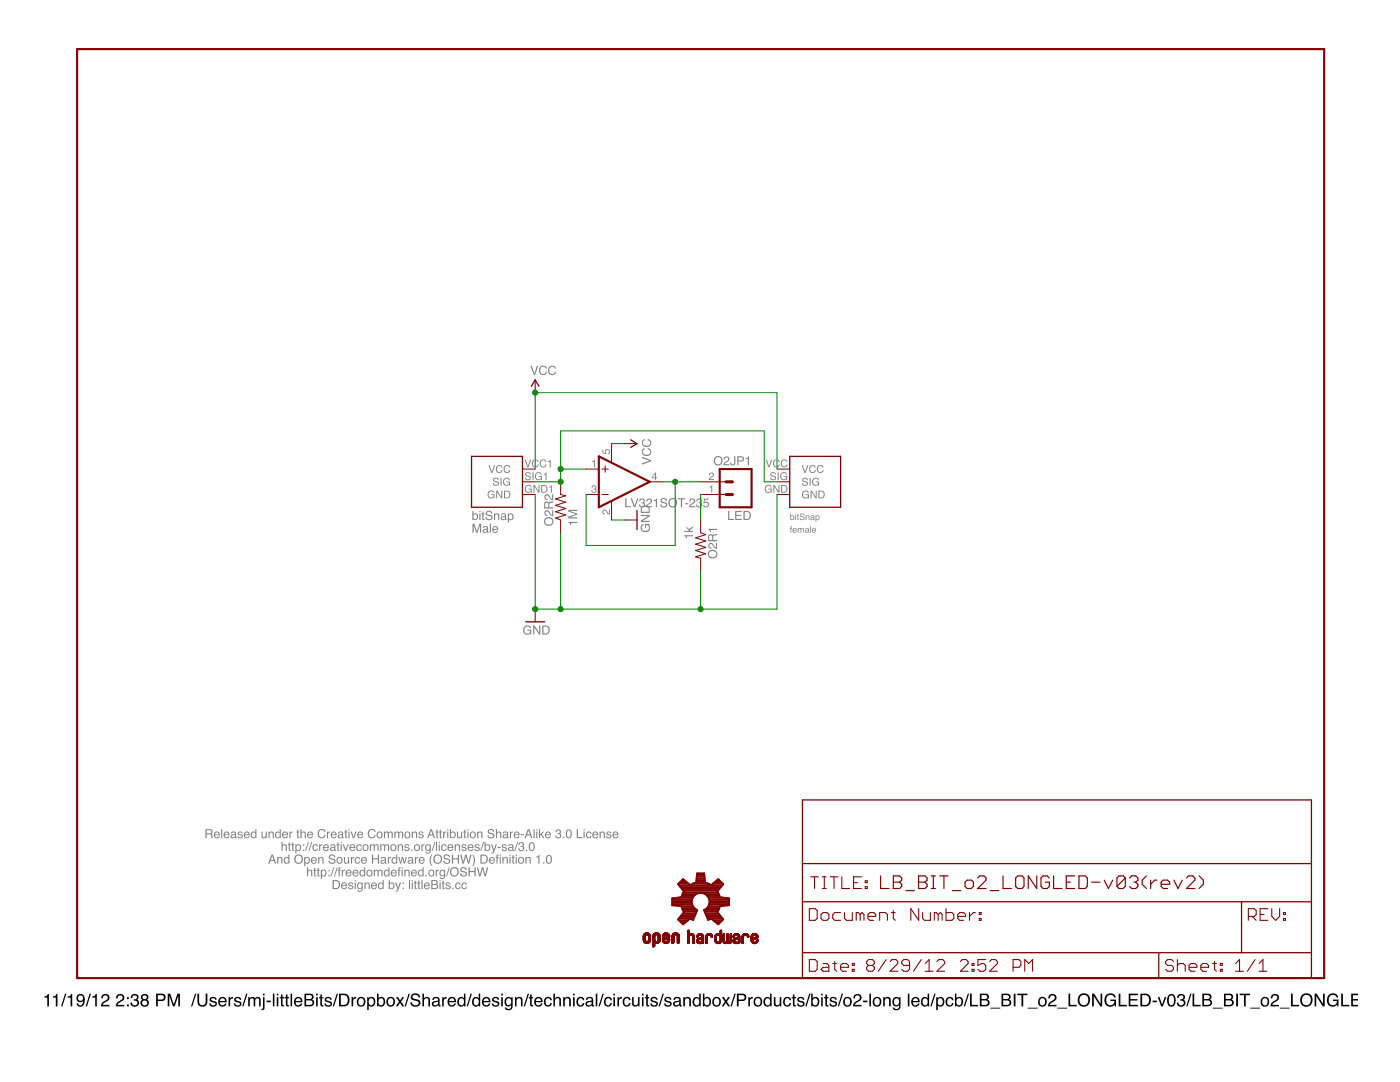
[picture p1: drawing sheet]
<svg xmlns="http://www.w3.org/2000/svg" width="279mm" height="216mm" viewBox="0 0 279 216" stroke-linecap="round" stroke-linejoin="round" font-family="sans-serif">
<path d="M8.8 198.8l.5-.1 .2-.4h.3v2.5h-.4v-1.7h-.6zM10.6 198.8l.4-.1 .2-.4h.3v2.5h-.4v-1.7h-.5zM13 198.3h.2l-.8 2.5h-.2zM13.5 198.8l.5-.1 .2-.4h.2v2.5h-.3v-1.7h-.6zM15.5 198.6a.89 .89 0 0 1 1-.1 .89 .89 0 0 1 .4 1 1.04 1.04 0 0 1-1.3 1.3l-.3-.6h.3a.49 .49 0 0 0 .6 .4 .49 .49 0 0 0 .4-.6v-.3a.8 .8 0 0 1-1.2 .1 .8 .8 0 0 1 .1-1.2zM15.6 199.2a.52 .52 0 0 0 1 0 .52 .52 0 0 0-1 0zM17.9 198.3h.3l-.8 2.5h-.3zM18.4 198.8l.5-.1 .2-.4h.2v2.5h-.3v-1.7h-.6zM20.5 198.5a.81 .81 0 0 1 1.3 .2 .81 .81 0 0 1-.6 1.2l-.5 .3-.2 .3h1.3v.3h-1.6a1.39 1.39 0 0 1 1.1-1.3 .5 .5 0 0 0 .2-.6 .5 .5 0 0 0-.7-.3 .5 .5 0 0 0-.3 .6h-.3zM23.4 198.5a.81 .81 0 0 1 1.3 .2 .81 .81 0 0 1-.5 1.2l-.5 .3-.3 .3h1.4v.3h-1.7a1.39 1.39 0 0 1 1.1-1.3 .5 .5 0 0 0 .2-.6 .5 .5 0 0 0-.6-.3 .5 .5 0 0 0-.3 .6h-.3zM25.3 199h.4v.4h-.4zM25.3 200.4h.4v.4h-.4zM26.4 198.5a.72 .72 0 0 1 1-.1 .72 .72 0 0 1 0 1l-.1 .1a.8 .8 0 0 1 .3 1.2 .8 .8 0 0 1-1.2 .1l-.3-.3-.1-.5h.3a.51 .51 0 0 0 .5 .7 .51 .51 0 0 0 .6-.5 .51 .51 0 0 0-.6-.5l-.1-.3a.45 .45 0 0 0 .6-.3 .45 .45 0 0 0-.3-.5 .45 .45 0 0 0-.5 .2l-.1 .3h-.3zM28.4 199a.45 .45 0 0 0 .9 0 .45 .45 0 0 0-.9 0zM28.4 200.1a.51 .51 0 0 0 1 0 .51 .51 0 0 0-1 0zM28.3 198.5a.7 .7 0 0 1 1.1-.1 .7 .7 0 0 1-.1 1.1 .77 .77 0 0 1 .2 1.1 .77 .77 0 0 1-1.2 0 .77 .77 0 0 1 .1-1.1l-.3-.5zM31.2 198.3h1.1a.73 .73 0 0 1 .7 .7 .73 .73 0 0 1-.7 .7h-.8v1.1h-.3zM31.5 198.6v.8h.7a.45 .45 0 0 0 .5-.4 .45 .45 0 0 0-.5-.4zM33.5 198.3h.5l.7 2.1 .7-2.1h.5v2.5h-.3v-2.1l-.7 2.1h-.4l-.7-2.1v2.1h-.3zM38.9 198.3h.3l-.8 2.5h-.3zM39.4 198.3h.3v1.5a.65 .65 0 0 0 .7 .8 .65 .65 0 0 0 .6-.8v-1.5h.4v1.4a1.01 1.01 0 0 1-1 1.2 1.01 1.01 0 0 1-1-1.2zM42 199.1a.74 .74 0 0 1 1.2 .4h-.3a.39 .39 0 0 0-.4-.3 .39 .39 0 0 0-.3 .3l.1 .2a.79 .79 0 0 1 1 .7 .8 .8 0 0 1-.9 .5 .8 .8 0 0 1-.6-.7h.3a.45 .45 0 0 0 .4 .4 .45 .45 0 0 0 .5-.4l-.1-.1a.93 .93 0 0 1-1.1-.8zM43.8 199.2a.85 .85 0 0 1 1-.2 .85 .85 0 0 1 .4 1h-1.3a.53 .53 0 0 0 .4 .6 .53 .53 0 0 0 .6-.4h.3a.9 .9 0 0 1-1.3 .6 .9 .9 0 0 1-.2-1.4zM44 199.3l-.1 .4h1l-.1-.3-.2-.2zM45.6 199h.3v.3l.3-.3 .3-.1v.4a.5 .5 0 0 0-.6 .4v1.1h-.3zM46.9 199.1a.74 .74 0 0 1 1.2 .4h-.3a.39 .39 0 0 0-.4-.3 .39 .39 0 0 0-.3 .3l.1 .2a.79 .79 0 0 1 1 .7 .8 .8 0 0 1-.8 .5 .8 .8 0 0 1-.7-.7h.3a.45 .45 0 0 0 .4 .4 .45 .45 0 0 0 .5-.4l-.1-.1a.93 .93 0 0 1-1.1-.8zM49.1 198.3h.3l-.8 2.5h-.3zM49.5 199h.3v.2a.6 .6 0 0 1 1.1 0 .62 .62 0 0 1 .7-.3 .62 .62 0 0 1 .4 .7v1.2h-.3v-1.3a.4 .4 0 0 0-.5-.3 .4 .4 0 0 0-.3 .5v1.1h-.3v-1.2a.42 .42 0 0 0-.5-.4 .42 .42 0 0 0-.3 .6v1h-.3zM52.5 198.3h.3v.3h-.3zM52.5 199h.3v2.1a.47 .47 0 0 1-.6 .4v-.2l.3-.1zM53.2 199.7h.9v.3h-.9zM54.5 198.3h.3v2.5h-.3zM55.2 199h.3v1.8h-.3zM55.2 198.3h.3v.3h-.3zM56.1 198.4h.3v.6h.3v.2h-.3v1.2l.3 .2v.2a.44 .44 0 0 1-.6-.4v-1.2h-.3v-.2h.3zM57.1 198.4h.3v.6h.3v.2h-.3v1.2l.3 .2v.2a.44 .44 0 0 1-.6-.4v-1.2h-.3v-.2h.3zM58 198.3h.3v2.5h-.3zM58.9 199.2a.85 .85 0 0 1 1-.2 .85 .85 0 0 1 .4 1h-1.3a.53 .53 0 0 0 .4 .6 .53 .53 0 0 0 .6-.4h.3a.9 .9 0 0 1-1.3 .6 .9 .9 0 0 1-.2-1.4zM59.2 199.3l-.2 .4h1l-.1-.3-.2-.2zM61.1 198.6v.7a1.1 1.1 0 0 0 1.1-.1 .41 .41 0 0 0 0-.5 .41 .41 0 0 0-.5-.1zM61.1 199.6v.9h.7a.46 .46 0 0 0 .6-.5 .46 .46 0 0 0-.6-.4zM60.8 198.3h1.1a.63 .63 0 0 1 .7 .4 .63 .63 0 0 1-.3 .7 .72 .72 0 0 1 .4 .9 .72 .72 0 0 1-.9 .5h-1zM63.1 199h.3v1.8h-.3zM63.1 198.3h.3v.3h-.3zM63.9 198.4h.3v.6h.3v.2h-.3v1.2l.3 .2v.2a.44 .44 0 0 1-.6-.4v-1.2h-.2v-.2h.2zM65 199.1a.74 .74 0 0 1 1.2 .4h-.3a.39 .39 0 0 0-.4-.3 .39 .39 0 0 0-.4 .3l.2 .2a.79 .79 0 0 1 .9 .7 .8 .8 0 0 1-.8 .5 .8 .8 0 0 1-.7-.7h.3a.45 .45 0 0 0 .5 .4 .45 .45 0 0 0 .4-.4v-.1a.93 .93 0 0 1-1.1-.8zM67.2 198.3h.3l-.8 2.5h-.3zM68 198.6v1.9h.6a.99 .99 0 0 0 .8-1 .99 .99 0 0 0-.8-.9zM67.7 198.3h1a1.29 1.29 0 0 1 1.1 1.2 1.29 1.29 0 0 1-1.1 1.3h-1zM70.2 199h.3v.3l.3-.3 .3-.1v.4a.5 .5 0 0 0-.6 .4v1.1h-.3zM71.8 199.3a.7 .7 0 0 0-.3 .9 .7 .7 0 0 0 .9 .3 .7 .7 0 0 0 .2-.9 .7 .7 0 0 0-.8-.3zM71.4 199.2a.94 .94 0 0 1 1.6 .6 .94 .94 0 0 1-1.4 1l-.4-.6v-.6zM73.7 199.3a.71 .71 0 0 0-.1 .8 .71 .71 0 0 0 .7 .5 .72 .72 0 0 0 .3-.9 .72 .72 0 0 0-.7-.5zM73.3 199h.3v.2a.75 .75 0 0 1 .9-.2 .75 .75 0 0 1 .4 .8 .78 .78 0 0 1-.3 1 .78 .78 0 0 1-1-.2v.9h-.3zM75.2 198.3h.3v.9a.81 .81 0 0 1 1.1-.1 .81 .81 0 0 1 .2 1 .73 .73 0 0 1-.5 .7 .73 .73 0 0 1-.8-.2v.2h-.3zM75.7 199.3a.64 .64 0 0 0-.2 .9 .64 .64 0 0 0 .9 .2 .65 .65 0 0 0 .1-.9 .65 .65 0 0 0-.8-.2zM77.7 199.3a.7 .7 0 0 0-.3 .9 .7 .7 0 0 0 .9 .3 .7 .7 0 0 0 .2-.9 .7 .7 0 0 0-.8-.3zM77.3 199.2a.94 .94 0 0 1 1.6 .6 .94 .94 0 0 1-1.4 1l-.4-.6v-.6zM79 199h.4l.4 .6 .5-.6h.4l-.7 .9 .7 .9h-.4l-.5-.7-.4 .7h-.4l.6-.9zM81.5 198.3h.3l-.8 2.5h-.3zM82.2 198.4a1 1 0 0 1 1.6 .6h-.3a.59 .59 0 0 0-.6-.5 .59 .59 0 0 0-.6 .6l.2 .1a2.08 2.08 0 0 1 1.4 .7 1.02 1.02 0 0 1-.7 1 1.02 1.02 0 0 1-1.2-.4l-.1-.5h.3a.71 .71 0 0 0 .6 .6 .71 .71 0 0 0 .8-.4l-.2-.3a2.06 2.06 0 0 1-1.4-.7v-.4zM84.3 198.3h.3v.9a.65 .65 0 0 1 .8-.3 .65 .65 0 0 1 .4 .7v1.2h-.3v-1.2a.46 .46 0 0 0-.6-.4 .46 .46 0 0 0-.3 .6v1h-.3zM86.5 200.2a.44 .44 0 0 0 .6 .4 .44 .44 0 0 0 .3-.7zM86.4 199.2a.8 .8 0 0 1 1.3 .2v1.1l.2 .1v.2h-.3l-.2-.2a.63 .63 0 0 1-.9 .2 .63 .63 0 0 1-.2-.9l1.1-.3a.42 .42 0 0 0-.4-.4 .42 .42 0 0 0-.4 .3h-.3zM88.2 199h.3v.3l.4-.3 .2-.1v.4a.5 .5 0 0 0-.5 .4v1.1h-.4zM89.6 199.2a.85 .85 0 0 1 1-.2 .85 .85 0 0 1 .4 1h-1.4a.53 .53 0 0 0 .4 .6 .53 .53 0 0 0 .7-.4h.3a.9 .9 0 0 1-1.3 .6 .9 .9 0 0 1-.3-1.4zM89.8 199.3l-.1 .4h1l-.1-.3-.3-.2zM91.7 199.4a.69 .69 0 0 0-.1 .8 .69 .69 0 0 0 .7 .4 .73 .73 0 0 0 .3-.8 .73 .73 0 0 0-.6-.6zM91.6 199.1l.6-.2 .4 .3v-.9h.3v2.5h-.3v-.2a.8 .8 0 0 1-1.1 .1 .8 .8 0 0 1-.2-1zM93.9 198.3h.3l-.8 2.5h-.3zM94.7 199.4a.69 .69 0 0 0-.2 .8 .69 .69 0 0 0 .7 .4 .73 .73 0 0 0 .4-.8 .73 .73 0 0 0-.7-.6zM94.6 199.1l.6-.2 .3 .3v-.9h.3v2.5h-.2v-.2a.8 .8 0 0 1-1.1 .1 .8 .8 0 0 1-.3-1zM96.4 199.2a.85 .85 0 0 1 1.1-.2 .85 .85 0 0 1 .4 1h-1.4a.53 .53 0 0 0 .4 .6 .53 .53 0 0 0 .6-.4h.4a.9 .9 0 0 1-1.3 .6 .9 .9 0 0 1-.3-1.4zM96.7 199.3l-.2 .4h1.1l-.1-.3-.3-.2zM98.4 199.1a.74 .74 0 0 1 1.2 .4h-.3a.39 .39 0 0 0-.4-.3 .39 .39 0 0 0-.4 .3l.2 .2a.79 .79 0 0 1 .9 .7 .8 .8 0 0 1-.8 .5 .8 .8 0 0 1-.7-.7h.3a.45 .45 0 0 0 .5 .4 .45 .45 0 0 0 .4-.4v-.1a.93 .93 0 0 1-1.1-.8zM100 199h.3v1.8h-.3zM100 198.3h.3v.3h-.3zM100.9 199.2l.6-.3 .5 .3v-.2h.3v1.7a.81 .81 0 0 1-.6 .9 .81 .81 0 0 1-1-.6h.4a.53 .53 0 0 0 .7 .3 .53 .53 0 0 0 .2-.7 .8 .8 0 0 1-1.1 .1 .8 .8 0 0 1-.2-1.1zM101.2 199.3a.65 .65 0 0 0-.2 .9 .65 .65 0 0 0 .8 .2 .64 .64 0 0 0 .2-.8 .64 .64 0 0 0-.8-.3zM102.8 199h.3v.2a.66 .66 0 0 1 .7-.3 .66 .66 0 0 1 .5 .7v1.2h-.3v-1.2a.46 .46 0 0 0-.6-.4 .46 .46 0 0 0-.3 .6v1h-.3zM105.3 198.3h.3l-.8 2.5h-.3zM105.8 198.4h.3v.6h.3v.2h-.3v1.2l.3 .2v.2a.44 .44 0 0 1-.6-.4v-1.2h-.3v-.2h.3zM106.8 199.2a.85 .85 0 0 1 1.1-.2 .85 .85 0 0 1 .4 1h-1.4a.53 .53 0 0 0 .4 .6 .53 .53 0 0 0 .7-.4h.3a.9 .9 0 0 1-1.3 .6 .9 .9 0 0 1-.3-1.4zM107.1 199.3l-.2 .4h1.1l-.1-.3-.3-.2zM108.8 199.2a.76 .76 0 0 1 .8-.3 .76 .76 0 0 1 .5 .7h-.3a.51 .51 0 0 0-.6-.4 .51 .51 0 0 0-.3 .7 .49 .49 0 0 0 .3 .7 .49 .49 0 0 0 .6-.4h.3a.83 .83 0 0 1-1.1 .6 .83 .83 0 0 1-.4-1.2zM110.4 198.3h.4v.9a.65 .65 0 0 1 .7-.3 .65 .65 0 0 1 .4 .7v1.2h-.3v-1.2a.46 .46 0 0 0-.5-.4 .46 .46 0 0 0-.3 .6v1h-.4zM112.4 199h.3v.2a.66 .66 0 0 1 .8-.3 .66 .66 0 0 1 .4 .7v1.2h-.3v-1.2a.46 .46 0 0 0-.6-.4 .46 .46 0 0 0-.3 .6v1h-.3zM114.4 199h.3v1.8h-.3zM114.4 198.3h.3v.3h-.3zM115.3 199.2a.76 .76 0 0 1 .8-.3 .76 .76 0 0 1 .5 .7h-.3a.51 .51 0 0 0-.7-.4 .51 .51 0 0 0-.2 .7 .49 .49 0 0 0 .3 .7 .49 .49 0 0 0 .6-.4h.3a.83 .83 0 0 1-1.1 .6 .83 .83 0 0 1-.4-1.2zM117.2 200.2a.44 .44 0 0 0 .6 .4 .44 .44 0 0 0 .2-.7zM117 199.2a.8 .8 0 0 1 1.4 .2v1.1l.2 .1v.2h-.4l-.1-.2a.63 .63 0 0 1-.9 .2 .63 .63 0 0 1-.2-.9l1.1-.3a.42 .42 0 0 0-.4-.4 .42 .42 0 0 0-.5 .3h-.3zM118.9 198.3h.3v2.5h-.3zM120.3 198.3h.2l-.8 2.5h-.3zM120.8 199.2a.76 .76 0 0 1 .8-.3 .76 .76 0 0 1 .5 .7h-.3a.51 .51 0 0 0-.7-.4 .51 .51 0 0 0-.2 .7 .49 .49 0 0 0 .3 .7 .49 .49 0 0 0 .6-.4h.3a.83 .83 0 0 1-1.1 .6 .83 .83 0 0 1-.4-1.2zM122.4 199h.3v1.8h-.3zM122.4 198.3h.3v.3h-.3zM123.2 199h.3v.3l.3-.3 .3-.1v.4a.5 .5 0 0 0-.6 .4v1.1h-.3zM124.5 199.2a.76 .76 0 0 1 .8-.3 .76 .76 0 0 1 .5 .7h-.3a.51 .51 0 0 0-.6-.4 .51 .51 0 0 0-.3 .7 .49 .49 0 0 0 .3 .7 .49 .49 0 0 0 .6-.4h.3a.83 .83 0 0 1-1 .6 .83 .83 0 0 1-.5-1.2zM126.1 199h.4v1.2a.42 .42 0 0 0 .4 .4 .42 .42 0 0 0 .4-.5v-1.1h.3v1.8h-.3v-.3a.64 .64 0 0 1-.7 .3 .64 .64 0 0 1-.5-.6zM128.1 199h.3v1.8h-.3zM128.1 198.3h.3v.3h-.3zM129 198.4h.3v.6h.3v.2h-.3v1.2l.3 .2v.2a.44 .44 0 0 1-.6-.4v-1.2h-.3v-.2h.3zM130 199.1a.74 .74 0 0 1 1.2 .4h-.3a.39 .39 0 0 0-.4-.3 .39 .39 0 0 0-.3 .3l.1 .2a.79 .79 0 0 1 1 .7 .8 .8 0 0 1-.8 .5 .8 .8 0 0 1-.7-.7h.3a.45 .45 0 0 0 .4 .4 .45 .45 0 0 0 .5-.4l-.1-.1a.93 .93 0 0 1-1.1-.8zM132.2 198.3h.3l-.8 2.5h-.3zM132.8 199.1a.74 .74 0 0 1 1.2 .4h-.3a.39 .39 0 0 0-.4-.3 .39 .39 0 0 0-.4 .3l.2 .2a.79 .79 0 0 1 .9 .7 .8 .8 0 0 1-.8 .5 .8 .8 0 0 1-.7-.7h.3a.45 .45 0 0 0 .5 .4 .45 .45 0 0 0 .4-.4l-.1-.1a.93 .93 0 0 1-1-.8zM134.7 200.2a.44 .44 0 0 0 .6 .4 .44 .44 0 0 0 .2-.7zM134.5 199.2a.8 .8 0 0 1 1.4 .2v1.1l.2 .1v.2h-.4l-.1-.2a.63 .63 0 0 1-.9 .2 .63 .63 0 0 1-.2-.9l1-.3a.42 .42 0 0 0-.3-.4 .42 .42 0 0 0-.5 .3h-.3zM136.4 199h.3v.2a.66 .66 0 0 1 .7-.3 .66 .66 0 0 1 .5 .7v1.2h-.3v-1.2a.46 .46 0 0 0-.6-.4 .46 .46 0 0 0-.3 .6v1h-.3zM138.7 199.4a.69 .69 0 0 0-.2 .8 .69 .69 0 0 0 .8 .4 .73 .73 0 0 0 .3-.8 .73 .73 0 0 0-.7-.6zM138.6 199.1l.6-.2 .3 .3v-.9h.3v2.5h-.2v-.2a.8 .8 0 0 1-1.1 .1 .8 .8 0 0 1-.3-1zM140.3 198.3h.3v.9a.81 .81 0 0 1 1-.1 .81 .81 0 0 1 .3 1 .73 .73 0 0 1-.5 .7 .73 .73 0 0 1-.8-.2v.2h-.3zM140.7 199.3a.64 .64 0 0 0-.1 .9 .64 .64 0 0 0 .9 .2 .65 .65 0 0 0 .1-.9 .65 .65 0 0 0-.9-.2zM142.7 199.3a.7 .7 0 0 0-.2 .9 .7 .7 0 0 0 .8 .3 .7 .7 0 0 0 .2-.9 .7 .7 0 0 0-.8-.3zM142.4 199.2a.94 .94 0 0 1 1.5 .6 .94 .94 0 0 1-1.4 1l-.3-.6v-.6zM144.1 199h.4l.4 .6 .4-.6h.4l-.6 .9 .6 .9h-.4l-.4-.7-.5 .7h-.4l.7-.9zM146.6 198.3h.2l-.8 2.5h-.2zM147.1 198.3h1.1a.73 .73 0 0 1 .7 .7 .73 .73 0 0 1-.7 .7h-.8v1.1h-.3zM147.4 198.6v.8h.7a.45 .45 0 0 0 .5-.4 .45 .45 0 0 0-.5-.4zM149.3 199h.3v.3l.4-.3 .2-.1v.4a.5 .5 0 0 0-.5 .4v1.1h-.4zM150.9 199.3a.7 .7 0 0 0-.2 .9 .7 .7 0 0 0 .9 .3 .7 .7 0 0 0 .2-.9 .7 .7 0 0 0-.9-.3zM150.6 199.2a.94 .94 0 0 1 1.6 .6 .94 .94 0 0 1-1.4 1l-.4-.6v-.6zM152.8 199.4a.69 .69 0 0 0-.1 .8 .69 .69 0 0 0 .7 .4 .73 .73 0 0 0 .3-.8 .73 .73 0 0 0-.6-.6zM152.7 199.1l.6-.2 .4 .3v-.9h.3v2.5h-.3v-.2a.8 .8 0 0 1-1.1 .1 .8 .8 0 0 1-.2-1zM154.4 199h.4v1.2a.42 .42 0 0 0 .4 .4 .42 .42 0 0 0 .4-.5v-1.1h.3v1.8h-.3v-.3a.64 .64 0 0 1-.7 .3 .64 .64 0 0 1-.5-.6zM156.5 199.2a.76 .76 0 0 1 .8-.3 .76 .76 0 0 1 .6 .7h-.3a.51 .51 0 0 0-.7-.4 .51 .51 0 0 0-.3 .7 .49 .49 0 0 0 .4 .7 .49 .49 0 0 0 .6-.4h.3a.83 .83 0 0 1-1.1 .6 .83 .83 0 0 1-.5-1.2zM158.2 198.4h.4v.6h.3v.2h-.3v1.2l.3 .2v.2a.44 .44 0 0 1-.7-.4v-1.2h-.2v-.2h.2zM159.3 199.1a.74 .74 0 0 1 1.2 .4h-.3a.39 .39 0 0 0-.4-.3 .39 .39 0 0 0-.4 .3l.2 .2a.79 .79 0 0 1 1 .7 .8 .8 0 0 1-.9 .5 .8 .8 0 0 1-.7-.7h.3a.45 .45 0 0 0 .5 .4 .45 .45 0 0 0 .4-.4v-.1a.93 .93 0 0 1-1.1-.8zM161.5 198.3h.3l-.8 2.5h-.3zM161.9 198.3h.3v.9a.81 .81 0 0 1 1.1-.1 .81 .81 0 0 1 .2 1 .73 .73 0 0 1-.5 .7 .73 .73 0 0 1-.8-.2v.2h-.3zM162.3 199.3a.64 .64 0 0 0-.1 .9 .64 .64 0 0 0 .9 .2 .65 .65 0 0 0 .1-.9 .65 .65 0 0 0-.9-.2zM163.9 199h.3v1.8h-.3zM163.9 198.3h.3v.3h-.3zM164.7 198.4h.3v.6h.3v.2h-.3v1.2l.3 .2v.2a.44 .44 0 0 1-.6-.4v-1.2h-.2v-.2h.2zM165.8 199.1a.74 .74 0 0 1 1.2 .4h-.3a.39 .39 0 0 0-.4-.3 .39 .39 0 0 0-.4 .3l.2 .2a.79 .79 0 0 1 .9 .7 .8 .8 0 0 1-.8 .5 .8 .8 0 0 1-.7-.7h.3a.45 .45 0 0 0 .5 .4 .45 .45 0 0 0 .4-.4l-.1-.1a.93 .93 0 0 1-1-.8zM168 198.3h.3l-.9 2.5h-.2zM168.8 199.3a.7 .7 0 0 0-.2 .9 .7 .7 0 0 0 .9 .3 .7 .7 0 0 0 .2-.9 .7 .7 0 0 0-.9-.3zM168.5 199.2a.94 .94 0 0 1 1.5 .6 .94 .94 0 0 1-1.3 1l-.4-.6v-.6zM170.6 198.5a.81 .81 0 0 1 1.3 .2 .81 .81 0 0 1-.6 1.2l-.5 .3-.2 .3h1.3v.3h-1.7a1.39 1.39 0 0 1 1.1-1.3 .5 .5 0 0 0 .2-.6 .5 .5 0 0 0-.6-.3 .5 .5 0 0 0-.3 .6h-.3zM172.2 199.7h.9v.3h-.9zM173.5 198.3h.3v2.5h-.3zM174.7 199.3a.7 .7 0 0 0-.2 .9 .7 .7 0 0 0 .8 .3 .7 .7 0 0 0 .2-.9 .7 .7 0 0 0-.8-.3zM174.4 199.2a.94 .94 0 0 1 1.5 .6 .94 .94 0 0 1-1.3 1l-.4-.6v-.6zM176.3 199h.3v.2a.66 .66 0 0 1 .7-.3 .66 .66 0 0 1 .5 .7v1.2h-.4v-1.2a.46 .46 0 0 0-.5-.4 .46 .46 0 0 0-.3 .6v1h-.3zM178.3 199.2l.6-.3 .5 .3v-.2h.3v1.7a.81 .81 0 0 1-.6 .9 .81 .81 0 0 1-.9-.6h.3a.53 .53 0 0 0 .7 .3 .53 .53 0 0 0 .2-.7 .8 .8 0 0 1-1 .1 .8 .8 0 0 1-.3-1.1zM178.6 199.3a.65 .65 0 0 0-.2 .9 .65 .65 0 0 0 .8 .2 .64 .64 0 0 0 .2-.8 .64 .64 0 0 0-.8-.3zM181.2 198.3h.3v2.5h-.3zM182.1 199.2a.85 .85 0 0 1 1-.2 .85 .85 0 0 1 .4 1h-1.3a.53 .53 0 0 0 .4 .6 .53 .53 0 0 0 .6-.4h.3a.9 .9 0 0 1-1.3 .6 .9 .9 0 0 1-.2-1.4zM182.3 199.3l-.1 .4h1l-.1-.3-.2-.2zM184.3 199.4a.69 .69 0 0 0-.2 .8 .69 .69 0 0 0 .7 .4 .73 .73 0 0 0 .4-.8 .73 .73 0 0 0-.7-.6zM184.2 199.1l.6-.2 .3 .3v-.9h.3v2.5h-.3v-.2a.8 .8 0 0 1-1 .1 .8 .8 0 0 1-.3-1zM186.5 198.3h.2l-.8 2.5h-.2zM187.3 199.3a.71 .71 0 0 0-.1 .8 .71 .71 0 0 0 .6 .5 .72 .72 0 0 0 .4-.9 .72 .72 0 0 0-.7-.5zM186.8 199h.3v.2a.75 .75 0 0 1 1-.2 .75 .75 0 0 1 .4 .8 .78 .78 0 0 1-.4 1 .78 .78 0 0 1-.9-.2v.9h-.4zM188.9 199.2a.76 .76 0 0 1 .9-.3 .76 .76 0 0 1 .5 .7h-.3a.51 .51 0 0 0-.7-.4 .51 .51 0 0 0-.3 .7 .49 .49 0 0 0 .4 .7 .49 .49 0 0 0 .6-.4h.3a.83 .83 0 0 1-1.1 .6 .83 .83 0 0 1-.5-1.2zM190.6 198.3h.3v.9a.81 .81 0 0 1 1-.1 .81 .81 0 0 1 .3 1 .73 .73 0 0 1-.5 .7 .73 .73 0 0 1-.8-.2v.2h-.3zM191 199.3a.64 .64 0 0 0-.1 .9 .64 .64 0 0 0 .9 .2 .65 .65 0 0 0 0-.9 .65 .65 0 0 0-.8-.2zM193.1 198.3h.3l-.8 2.5h-.3zM193.6 198.3h.3v2.2h1.3v.3h-1.6zM195.9 198.6v.7a1.1 1.1 0 0 0 1.1-.1 .41 .41 0 0 0-.1-.5 .41 .41 0 0 0-.4-.1zM195.9 199.6v.9h.7a.46 .46 0 0 0 .6-.5 .46 .46 0 0 0-.6-.4zM195.5 198.3h1.1a.63 .63 0 0 1 .7 .4 .63 .63 0 0 1-.3 .7 .72 .72 0 0 1 .5 .9 .72 .72 0 0 1-.9 .5h-1.1zM197.6 201.1h2v.2h-2zM200.2 198.6v.7a1.1 1.1 0 0 0 1.1-.1 .41 .41 0 0 0 0-.5 .41 .41 0 0 0-.5-.1zM200.2 199.6v.9h.7a.46 .46 0 0 0 .6-.5 .46 .46 0 0 0-.6-.4zM199.9 198.3h1.1a.63 .63 0 0 1 .7 .4 .63 .63 0 0 1-.3 .7 .72 .72 0 0 1 .4 .9 .72 .72 0 0 1-.9 .5h-1zM202.3 198.3h.4v2.5h-.4zM203 198.3h2.1v.3h-.9v2.2h-.3v-2.2h-.9zM205.1 201.1h2v.2h-2zM207.7 199.3a.7 .7 0 0 0-.2 .9 .7 .7 0 0 0 .9 .3 .7 .7 0 0 0 .2-.9 .7 .7 0 0 0-.9-.3zM207.4 199.2a.94 .94 0 0 1 1.5 .6 .94 .94 0 0 1-1.3 1l-.4-.6v-.6zM209.5 198.5a.81 .81 0 0 1 1.3 .2 .81 .81 0 0 1-.6 1.2l-.5 .3-.2 .3h1.3v.3h-1.6a1.39 1.39 0 0 1 1.1-1.3 .5 .5 0 0 0 .2-.6 .5 .5 0 0 0-.7-.3 .5 .5 0 0 0-.3 .6h-.3zM211 201.1h2v.2h-2zM213.2 198.3h.4v2.2h1.3v.3h-1.7zM215.5 198.5a1.32 1.32 0 0 1 2.1 .8 1.32 1.32 0 0 1-1.6 1.6 1.4 1.4 0 0 1-.5-2.4zM215.7 198.8a1.02 1.02 0 0 0-.2 1.3 1.02 1.02 0 0 0 1.3 .3 1.01 1.01 0 0 0 .3-1.4 1.01 1.01 0 0 0-1.4-.2zM218 198.3h.4l1.2 2v-2h.4v2.5h-.4l-1.3-2v2h-.3zM220.8 198.6a1.13 1.13 0 0 1 1.9 .4h-.4a.83 .83 0 0 0-1-.4 .83 .83 0 0 0-.5 1 .83 .83 0 0 0 .7 1 .83 .83 0 0 0 .9-.9h-.8v-.2h1.1v1.3h-.2l-.1-.3a1.22 1.22 0 0 1-1.6 .1 1.22 1.22 0 0 1-.3-1.6zM223.3 198.3h.3v2.2h1.3v.3h-1.6zM225.3 198.3h1.8v.3h-1.5v.8h1.4v.2h-1.4v.9h1.5v.3h-1.8zM227.9 198.6v1.9h.7a.99 .99 0 0 0 .7-1 .99 .99 0 0 0-.7-.9zM227.6 198.3h1a1.29 1.29 0 0 1 1.1 1.2 1.29 1.29 0 0 1-1.1 1.3h-1zM230 199.7h.9v.3h-.9zM231.1 199h.3l.5 1.5 .5-1.5h.4l-.7 1.8h-.4zM233.3 198.5a.91 .91 0 0 1 1.1 .1 .91 .91 0 0 1 .2 1 .9 .9 0 0 1-.3 1.1 .9 .9 0 0 1-1.2-.2 1.91 1.91 0 0 1 .2-2zM233.5 198.7a1.65 1.65 0 0 0 .1 1.9h.3a1.49 1.49 0 0 0 .1-2zM235.2 198.5a.72 .72 0 0 1 1-.1 .72 .72 0 0 1 .1 1l-.1 .1a.8 .8 0 0 1 .2 1.2 .8 .8 0 0 1-1.2 .1l-.3-.3v-.5h.3a.51 .51 0 0 0 .4 .7 .51 .51 0 0 0 .6-.5 .51 .51 0 0 0-.6-.5v-.3a.45 .45 0 0 0 .5-.3 .45 .45 0 0 0-.2-.5 .45 .45 0 0 0-.6 .2l-.1 .3h-.3zM237.5 198.3h.3l-.8 2.5h-.3zM238 198.3h.3v2.2h1.3v.3h-1.6zM240.3 198.6v.7a1.1 1.1 0 0 0 1.1-.1 .41 .41 0 0 0 0-.5 .41 .41 0 0 0-.5-.1zM240.3 199.6v.9h.7a.46 .46 0 0 0 .6-.5 .46 .46 0 0 0-.6-.4zM239.9 198.3h1.1a.63 .63 0 0 1 .7 .4 .63 .63 0 0 1-.3 .7 .72 .72 0 0 1 .5 .9 .72 .72 0 0 1-.9 .5h-1.1zM242 201.1h2v.2h-2zM244.6 198.6v.7a1.1 1.1 0 0 0 1.1-.1 .41 .41 0 0 0 0-.5 .41 .41 0 0 0-.5-.1zM244.6 199.6v.9h.7a.46 .46 0 0 0 .6-.5 .46 .46 0 0 0-.6-.4zM244.3 198.3h1.1a.63 .63 0 0 1 .7 .4 .63 .63 0 0 1-.3 .7 .72 .72 0 0 1 .4 .9 .72 .72 0 0 1-.9 .5h-1zM246.7 198.3h.4v2.5h-.4zM247.4 198.3h2.1v.3h-.9v2.2h-.3v-2.2h-.9zM249.5 201.1h2v.2h-2zM252.1 199.3a.7 .7 0 0 0-.2 .9 .7 .7 0 0 0 .9 .3 .7 .7 0 0 0 .2-.9 .7 .7 0 0 0-.9-.3zM251.8 199.2a.94 .94 0 0 1 1.5 .6 .94 .94 0 0 1-1.3 1l-.4-.6v-.6zM253.9 198.5a.81 .81 0 0 1 1.3 .2 .81 .81 0 0 1-.6 1.2l-.5 .3-.2 .3h1.3v.3h-1.6a1.39 1.39 0 0 1 1.1-1.3 .5 .5 0 0 0 .2-.6 .5 .5 0 0 0-.7-.3 .5 .5 0 0 0-.3 .6h-.3zM255.4 201.1h2v.2h-2zM257.6 198.3h.4v2.2h1.3v.3h-1.7zM259.9 198.5a1.32 1.32 0 0 1 2.1 .8 1.32 1.32 0 0 1-1.6 1.6 1.4 1.4 0 0 1-.5-2.4zM260.1 198.8a1.02 1.02 0 0 0-.2 1.3 1.02 1.02 0 0 0 1.3 .3 1.01 1.01 0 0 0 .3-1.4 1.01 1.01 0 0 0-1.4-.2zM262.4 198.3h.4l1.2 2v-2h.4v2.5h-.4l-1.3-2v2h-.3zM265.2 198.6a1.13 1.13 0 0 1 1.9 .4h-.4a.83 .83 0 0 0-1-.4 .83 .83 0 0 0-.5 1 .83 .83 0 0 0 .7 1 .83 .83 0 0 0 .9-.9h-.8v-.2h1.1v1.3h-.2l-.1-.3a1.22 1.22 0 0 1-1.6 .1 1.22 1.22 0 0 1-.3-1.6zM267.7 198.3h.3v2.2h1.3v.3h-1.6zM269.7 198.3h1.2v.3h-.9v.8h.9v.2h-.9v.9h.9v.3h-1.2zM270.9 198.6v1.9zM270.9 198.3v2.5zM270.9 199.7v.3zM270.9 199v1.8zM270.9 198.3v2.6zM270.9 198.6v2zM270.9 198.3v2.6zM270.9 198.2v3.3zM270.9 198.9v1.9zM270.9 198.9v2zM270.9 199.2v.5zM270.9 199v1.8zM270.9 198.3v2.5zM270.9 198.2v3.3zM270.9 199.7v.3zM270.9 198.3v2.5zM270.9 198.6v.8zM270.9 198.6v.8zM270.9 198.3v2.5zM270.9 198.2v2.7zM270.9 198.5v2.1zM270.9 198.6v1.9zM270.9 198.3v2.5zM270.9 198.3v2.5zM270.9 198.3v2.5zM270.9 198.6v.7zM270.9 199.6v.9zM270.9 198.3v2.5zM270.9 201.1v.2zM270.9 198.6v.7zM270.9 199.6v.9zM270.9 198.3v2.5zM270.9 198.3v2.5zM270.9 198.3v2.5zM270.9 201.1v.2zM270.9 199.2v1.4zM270.9 198.9v2zM270.9 198.3v2.5zM270.9 201.1v.2zM270.9 198.3v2.5zM270.9 198.2v2.7zM270.9 198.5v2.1zM270.9 198.3v2.5zM270.9 198.2v2.7zM270.9 198.3v2.5zM270.9 198.3v2.5zM270.9 198.6v1.9zM270.9 198.3v2.5zM270.9 199.7v.3zM270.9 199v1.8zM270.9 198.3v2.6zM270.9 198.6v2zM270.9 198.3v2.6zM270.9 198.2v3.3zM270.9 198.9v1.9zM270.9 198.9v2zM270.9 199.2v.5zM270.9 199v1.8zM270.9 198.3v2.5zM270.9 198.2v3.3zM270.9 200.4v.4zM270.9 198.9v2zM270.9 198.9v2zM270.9 198.3v2.5zM270.9 198.2v3.3zM270.9 198.2v2.7zM270.9 198.3v2.5zM270.9 198.9v2zM270.9 199.2v.5zM270.9 198.9v2zM270.9 199.2v.5zM270.9 198.4v2.4zM270.9 199v.4zM270.9 200.4v.4zM270.9 198.3v2.5zM270.9 198.3v2.5zM270.9 198.3v2.5zM270.9 198.2v3.3z" fill-rule="evenodd" fill="#000"/>
<g fill="#808080">
<path d="M54.3 170.8l-.3 .8h.6zM54.2 170.5h.3l.6 1.8h-.2l-.2-.5h-.7l-.2 .5h-.3zM55.3 171h.2v.2a.46 .46 0 0 1 .6-.2 .46 .46 0 0 1 .3 .5v.8h-.2v-.8a.32 .32 0 0 0-.4-.3 .32 .32 0 0 0-.3 .4v.7h-.2zM56.9 171.3a.45 .45 0 0 0-.1 .6 .45 .45 0 0 0 .7 .1 .45 .45 0 0 0 .1-.6 .45 .45 0 0 0-.7-.1zM56.9 171.1l.4-.1 .3 .2v-.7h.2v1.8h-.2v-.2a.6 .6 0 0 1-.9 .1 .6 .6 0 0 1 0-.9zM58.7 171.4a.95 .95 0 0 1 1.9 0 .95 .95 0 0 1-1.9 0zM59.1 170.9a.68 .68 0 0 0 0 1 .68 .68 0 0 0 1.1-.1 .67 .67 0 0 0-.2-.9 .67 .67 0 0 0-.9 0zM61.1 171.2a.46 .46 0 0 0-.2 .6 .46 .46 0 0 0 .6 .2l.1-.6-.1-.2zM60.7 171h.2v.2a.65 .65 0 0 1 1 .4 .65 .65 0 0 1-.7 .7l-.3-.1v.6h-.2zM62.2 171.2a.6 .6 0 0 1 .7-.1 .6 .6 0 0 1 .3 .6h-.9a.37 .37 0 0 0 .3 .5 .37 .37 0 0 0 .4-.3h.2a.64 .64 0 0 1-.9 .4 .64 .64 0 0 1-.2-1zM62.4 171.3l-.1 .3h.7l-.2-.4zM63.5 171h.2v.2a.46 .46 0 0 1 .5-.2 .46 .46 0 0 1 .4 .5v.8h-.3v-.8a.32 .32 0 0 0-.3-.3 .32 .32 0 0 0-.3 .4v.7h-.2zM65.8 170.6a.7 .7 0 0 1 1.1 .5h-.2a.42 .42 0 0 0-.4-.4 .42 .42 0 0 0-.4 .4 1.45 1.45 0 0 1 1.1 .7 .73 .73 0 0 1-.8 .6 .73 .73 0 0 1-.7-.7h.3a.47 .47 0 0 0 .4 .5 .47 .47 0 0 0 .5-.5l-.3-.2a.55 .55 0 0 1-.7-.2 .55 .55 0 0 1 .1-.7zM67.5 171.3a.43 .43 0 0 0 0 .7 .43 .43 0 0 0 .6-.2v-.3a.36 .36 0 0 0-.2-.3 .36 .36 0 0 0-.4 .1zM67.3 171.2a.64 .64 0 0 1 .9 .1 .64 .64 0 0 1-.1 .9 .64 .64 0 0 1-.9-.1v-.6zM68.6 171h.3v1l.2 .2 .3-.2 .1-1h.2v1.3h-.2v-.2a.45 .45 0 0 1-.5 .2 .45 .45 0 0 1-.4-.4zM70 171h.2v.2l.5-.2v.2l-.4 .2v.9h-.3zM70.9 171.2l.5-.2a.47 .47 0 0 1 .5 .5l-.3-.2a.46 .46 0 0 0-.7 .3 .46 .46 0 0 0 .5 .6l.3-.3h.2a.61 .61 0 0 1-.9 .4 .61 .61 0 0 1-.2-1zM72.2 171.2a.6 .6 0 0 1 .7-.1 .6 .6 0 0 1 .3 .6h-.9a.37 .37 0 0 0 .3 .5 .37 .37 0 0 0 .4-.3h.2a.64 .64 0 0 1-.9 .4 .64 .64 0 0 1-.2-1zM72.4 171.3l-.1 .3h.7l-.2-.4zM74.2 170.5h.3v.8h.9v-.8h.3v1.8h-.3v-.8h-.9v.8h-.3zM76.2 171.9v.1a.33 .33 0 0 0 .4 .1 .33 .33 0 0 0 .2-.4zM76.2 171.1l.5-.1 .3 .2v.9l.2 .2h-.3l-.1-.2a.44 .44 0 0 1-.7 .2 .44 .44 0 0 1 .2-.7l.5-.1a.3 .3 0 0 0-.3-.3 .3 .3 0 0 0-.3 .2h-.2zM77.4 171h.2v.2l.4-.2v.2l-.4 .2v.9h-.2zM78.5 171.3a.45 .45 0 0 0-.1 .6 .45 .45 0 0 0 .6 .1 .45 .45 0 0 0 .1-.6 .45 .45 0 0 0-.6-.1zM78.4 171.1l.4-.1 .3 .2v-.7h.2v1.8h-.2v-.2a.6 .6 0 0 1-.9 .1 .6 .6 0 0 1 0-.9zM79.5 171h.2l.3 1 .2-1h.3l.2 1 .3-1h.2l-.4 1.3h-.2l-.3-1-.2 1h-.3zM81.6 171.9v.1a.33 .33 0 0 0 .4 .1 .33 .33 0 0 0 .2-.4zM81.6 171.1l.5-.1 .3 .2v.9l.2 .2h-.3l-.1-.2a.44 .44 0 0 1-.7 .2 .44 .44 0 0 1 .3-.7l.4-.1a.3 .3 0 0 0-.3-.3 .3 .3 0 0 0-.3 .2h-.2zM82.8 171h.2v.2l.4-.2v.2l-.4 .2v.9h-.2zM83.7 171.2a.6 .6 0 0 1 .8-.1 .6 .6 0 0 1 .2 .6h-.9a.37 .37 0 0 0 .3 .5 .37 .37 0 0 0 .4-.3h.2a.64 .64 0 0 1-.9 .4 .64 .64 0 0 1-.2-1zM83.9 171.3l-.1 .3h.7l-.2-.4zM86.1 170.5h.2a2.18 2.18 0 0 0 0 2.3 1.61 1.61 0 0 1-.2-2.3zM86.5 171.4a.93 .93 0 0 1 1.8 0 .93 .93 0 0 1-1.8 0zM86.9 170.9a.68 .68 0 0 0 0 1 .68 .68 0 0 0 1-.1 .67 .67 0 0 0-.1-.9 .67 .67 0 0 0-.9 0zM88.7 170.6a.7 .7 0 0 1 1.1 .5h-.2a.42 .42 0 0 0-.4-.4 .42 .42 0 0 0-.4 .4 1.45 1.45 0 0 1 1.1 .7 .73 .73 0 0 1-.8 .6 .73 .73 0 0 1-.7-.7h.3a.47 .47 0 0 0 .4 .5 .47 .47 0 0 0 .5-.5l-.3-.2a.55 .55 0 0 1-.7-.2 .55 .55 0 0 1 .1-.7zM90.2 170.5h.2v.8h1v-.8h.2v1.8h-.2v-.8h-1v.8h-.2zM91.8 170.5h.3l.3 1.5 .4-1.5h.3l.4 1.5 .4-1.5h.2l-.5 1.8h-.2l-.4-1.5-.4 1.5h-.3zM94.2 170.5a1.48 1.48 0 0 1 0 2.3 2.18 2.18 0 0 0 0-2.3zM96.1 170.7v1.4h.5a.7 .7 0 0 0 .5-.7 .7 .7 0 0 0-.5-.7zM95.9 170.5h.7a.91 .91 0 0 1 .8 .9 .91 .91 0 0 1-.8 .9h-.7zM97.7 171.2a.6 .6 0 0 1 .8-.1 .6 .6 0 0 1 .3 .6h-1a.37 .37 0 0 0 .3 .5 .37 .37 0 0 0 .4-.3h.2a.64 .64 0 0 1-.9 .4 .64 .64 0 0 1-.2-1zM97.9 171.3l-.1 .3h.7l-.1-.4zM99.1 170.6l.4-.1v.2l-.2 .1 .2 .4h-.2v1.1h-.2v-1.1h-.2v-.2h.2zM99.7 170.5h.3v.3h-.3zM99.7 171h.3v1.3h-.3zM100.3 171h.2v.2a.46 .46 0 0 1 .5-.2 .46 .46 0 0 1 .3 .5v.8h-.2v-.8a.32 .32 0 0 0-.4-.3 .32 .32 0 0 0-.2 .4v.7h-.2zM101.7 171h.2v1.3h-.2zM101.7 170.5h.2v.3h-.2zM102.3 170.7h.2v.3h.2v.2h-.2v.8l.2 .1v.2h-.3l-.1-.1v-1h-.2v-.2h.2zM102.9 171h.2v1.3h-.2zM102.9 170.5h.2v.3h-.2zM103.7 171.3a.43 .43 0 0 0 0 .7 .43 .43 0 0 0 .7-.2v-.3a.36 .36 0 0 0-.3-.3 .36 .36 0 0 0-.4 .1zM103.6 171.2a.64 .64 0 0 1 .9 .1 .64 .64 0 0 1-.1 .9 .64 .64 0 0 1-.9-.1l-.1-.6zM104.9 171h.2v.2a.46 .46 0 0 1 .5-.2 .46 .46 0 0 1 .3 .5v.8h-.2v-.8a.32 .32 0 0 0-.4-.3 .32 .32 0 0 0-.2 .4v.7h-.2zM107 170.9l.7-.3v1.7h-.3v-1.2h-.4zM108.4 172.1h.2v.2h-.2zM109.1 170.8a.63 .63 0 0 1 .8-.1 .63 .63 0 0 1 .2 .7 .65 .65 0 0 1-.5 1 .65 .65 0 0 1-.7-.9zM109.4 170.8a.96 .96 0 0 0 .1 1.4 .85 .85 0 0 0 .1-1.4z" fill-rule="evenodd"/>
<path d="M61.3 173.1h.2v.6a.46 .46 0 0 1 .5-.2 .46 .46 0 0 1 .3 .5v.9h-.2v-1l-.3-.2-.3 .2v1h-.2zM62.7 173.2h.2v.4h.2v.1h-.2v.9l.2 .1v.2h-.3l-.1-.2v-1h-.2v-.1h.2zM63.4 173.2h.2v.4h.2v.1h-.2v.9l.2 .1v.2h-.3l-.1-.2v-1h-.2v-.1h.2zM64.4 173.8a.46 .46 0 0 0-.2 .6 .46 .46 0 0 0 .6 .2l.1-.7-.1-.1zM64 173.6h.2v.1a.65 .65 0 0 1 1.1 .4 .65 .65 0 0 1-.8 .8l-.3-.2v.7h-.2zM65.5 173.6h.3v.2h-.3zM65.5 174.6h.3v.3h-.3zM66.5 173.1h.2l-.6 1.8h-.1zM67.2 173.1h.2l-.6 1.8h-.1zM67.6 173.2l.4-.2v.2l-.2 .2 .2 .3h-.2v1.2h-.2v-1.2h-.2v-.1h.2zM68.2 173.6h.2v.2l.4-.3v.3l-.3 .2-.1 .9h-.2zM69.1 173.7a.6 .6 0 0 1 .8-.1 .6 .6 0 0 1 .3 .7h-1a.37 .37 0 0 0 .3 .4 .37 .37 0 0 0 .4-.2h.2a.64 .64 0 0 1-.9 .3 .64 .64 0 0 1-.2-.9zM69.3 173.8l-.1 .3h.7l-.2-.3zM70.5 173.7a.6 .6 0 0 1 .8-.1 .6 .6 0 0 1 .2 .7h-.9a.37 .37 0 0 0 .3 .4 .37 .37 0 0 0 .4-.2h.2a.64 .64 0 0 1-.9 .3 .64 .64 0 0 1-.2-.9zM70.7 173.8l-.1 .3h.7l-.2-.3zM72.1 173.9a.45 .45 0 0 0-.2 .6 .45 .45 0 0 0 .7 .1 .45 .45 0 0 0 .1-.6 .45 .45 0 0 0-.6-.1zM72 173.6l.4-.1 .3 .2v-.6h.2v1.8h-.2v-.2a.6 .6 0 0 1-.9 0 .6 .6 0 0 1 0-.8zM73.4 173.9a.43 .43 0 0 0 0 .7 .43 .43 0 0 0 .7-.2v-.4a.36 .36 0 0 0-.3-.3 .36 .36 0 0 0-.4 .2zM73.3 173.7a.64 .64 0 0 1 .9 .1 .64 .64 0 0 1-.1 .9 .64 .64 0 0 1-.9-.1l-.1-.6zM74.6 173.6h.2v.1a.43 .43 0 0 1 .7 0 .43 .43 0 0 1 .5-.2 .43 .43 0 0 1 .3 .5v.9h-.2v-1.1l-.2-.1-.3 .2v1h-.2l-.1-1.1-.3-.1-.2 .3v.9h-.2zM76.9 173.9a.45 .45 0 0 0-.1 .6 .45 .45 0 0 0 .6 .1 .45 .45 0 0 0 .1-.6 .45 .45 0 0 0-.6-.1zM76.8 173.6l.5-.1 .2 .2v-.6h.2v1.8h-.2v-.2a.6 .6 0 0 1-.8 0 .6 .6 0 0 1-.1-.8zM78.2 173.7a.6 .6 0 0 1 .7-.1 .6 .6 0 0 1 .3 .7h-1a.37 .37 0 0 0 .3 .4 .37 .37 0 0 0 .4-.2h.3a.64 .64 0 0 1-.9 .3 .64 .64 0 0 1-.2-.9zM78.3 173.8l-.1 .3h.8l-.2-.3zM79.6 173.2l.3-.2v.2l-.2 .2 .2 .3h-.2v1.2h-.2v-1.2h-.2v-.1h.2zM80.2 173.1h.2v.2h-.2zM80.2 173.6h.2v1.3h-.2zM80.7 173.6h.2v.1a.46 .46 0 0 1 .5-.2 .46 .46 0 0 1 .4 .5v.9h-.3v-.9a.32 .32 0 0 0-.4-.3 .32 .32 0 0 0-.2 .5v.7h-.2zM82.2 173.7a.6 .6 0 0 1 .7-.1 .6 .6 0 0 1 .3 .7h-.9a.37 .37 0 0 0 .2 .4 .37 .37 0 0 0 .5-.2h.2a.64 .64 0 0 1-.9 .3 .64 .64 0 0 1-.2-.9zM82.4 173.8l-.1 .3h.7l-.2-.3zM83.7 173.9a.45 .45 0 0 0-.1 .6 .45 .45 0 0 0 .6 .1 .45 .45 0 0 0 .2-.6 .45 .45 0 0 0-.7-.1zM83.6 173.6l.5-.1 .2 .2v-.6h.2v1.8h-.2v-.2a.6 .6 0 0 1-.8 0 .6 .6 0 0 1-.1-.8zM84.9 174.6h.3v.3h-.3zM85.8 173.9a.43 .43 0 0 0 0 .7 .43 .43 0 0 0 .6-.2v-.4a.36 .36 0 0 0-.2-.3 .36 .36 0 0 0-.4 .2zM85.6 173.7a.64 .64 0 0 1 .9 .1 .64 .64 0 0 1-.1 .9 .64 .64 0 0 1-.9-.1v-.6zM87 173.6h.2v.2l.4-.3v.3l-.4 .2v.9h-.2zM87.9 173.7l.3-.2 .4 .2v-.1h.2v1.2a.57 .57 0 0 1-.4 .6 .57 .57 0 0 1-.7-.4l.6 .2a.41 .41 0 0 0 .3-.5 .6 .6 0 0 1-.8 0 .6 .6 0 0 1 0-.8zM88.1 173.8a.46 .46 0 0 0-.2 .6 .46 .46 0 0 0 .6 .2 .47 .47 0 0 0 .1-.6 .47 .47 0 0 0-.5-.2zM89.6 173.1h.2l-.6 1.8h-.2zM89.8 174a.93 .93 0 0 1 1.8 0 .93 .93 0 0 1-1.8 0zM90.2 173.4a.68 .68 0 0 0 0 1.1 .68 .68 0 0 0 1-.2 .67 .67 0 0 0-.1-.9 .67 .67 0 0 0-.9 0zM92 173.2a.7 .7 0 0 1 1.1 .4h-.2a.42 .42 0 0 0-.4-.4 .42 .42 0 0 0-.4 .4 1.45 1.45 0 0 1 1.1 .8 .73 .73 0 0 1-.8 .5 .73 .73 0 0 1-.6-.6h.2a.47 .47 0 0 0 .5 .4 .47 .47 0 0 0 .4-.4l-.3-.2a.55 .55 0 0 1-.7-.2 .55 .55 0 0 1 .1-.7zM93.5 173.1h.3v.7h.9v-.7h.2v1.8h-.2v-.9h-.9v.9h-.3zM95.2 173.1h.2l.4 1.4 .4-1.4h.2l.4 1.4 .4-1.4h.2l-.4 1.8h-.3l-.4-1.5-.4 1.5h-.3z" fill-rule="evenodd"/>
<path d="M41.2 165.7v.6h.6a.31 .31 0 0 0 .4-.3 .31 .31 0 0 0-.4-.3zM41 165.5h.8a.49 .49 0 0 1 .6 .3 .49 .49 0 0 1-.2 .6l.2 .2 .1 .6h-.3l-.1-.6-.3-.1h-.6v.7h-.2zM42.8 166.1a.6 .6 0 0 1 .8-.1 .6 .6 0 0 1 .3 .7h-1a.37 .37 0 0 0 .3 .4 .37 .37 0 0 0 .4-.3h.3a.64 .64 0 0 1-1 .4 .64 .64 0 0 1-.1-1zM43 166.2l-.1 .3h.7l-.1-.4zM44.1 165.5h.3v1.7h-.3zM44.8 166.1a.6 .6 0 0 1 .7-.1 .6 .6 0 0 1 .3 .7h-.9a.37 .37 0 0 0 .2 .4 .37 .37 0 0 0 .5-.3h.2a.64 .64 0 0 1-.9 .4 .64 .64 0 0 1-.2-1zM45 166.2l-.1 .3h.7l-.2-.4zM46.3 166.8v.1a.33 .33 0 0 0 .4 .2 .33 .33 0 0 0 .1-.5zM46.2 166l.6-.1 .3 .2v.9l.2 .2-.3 .1-.1-.2a.44 .44 0 0 1-.7 .1 .44 .44 0 0 1 .2-.7l.5-.1a.3 .3 0 0 0-.3-.3 .3 .3 0 0 0-.3 .2h-.2zM47.6 166h.6l.2 .3h-.2a.28 .28 0 0 0-.3-.2 .28 .28 0 0 0-.2 .2v.1a.55 .55 0 0 1 .6 .8h-.7l-.2-.4h.2a.32 .32 0 0 0 .3 .3 .32 .32 0 0 0 .3-.3 .54 .54 0 0 1-.6-.2 .54 .54 0 0 1 0-.6zM48.8 166.1a.6 .6 0 0 1 .7-.1 .6 .6 0 0 1 .3 .7h-.9a.37 .37 0 0 0 .3 .4 .37 .37 0 0 0 .4-.3h.2a.64 .64 0 0 1-.9 .4 .64 .64 0 0 1-.2-1zM49 166.2l-.1 .3h.7l-.2-.4zM50.4 166.2a.45 .45 0 0 0-.2 .7 .45 .45 0 0 0 .7 .1 .45 .45 0 0 0 .1-.7 .45 .45 0 0 0-.6-.1zM50.3 166l.4-.1 .3 .2v-.7h.2v1.8h-.2v-.1a.6 .6 0 0 1-.9 0 .6 .6 0 0 1 0-.8zM52.2 165.9h.2v1l.3 .2 .3-.2v-1h.2v1.3h-.2v-.1a.45 .45 0 0 1-.5 .2 .45 .45 0 0 1-.3-.5zM53.6 165.9h.2v.2a.46 .46 0 0 1 .5-.2 .46 .46 0 0 1 .3 .5v.8h-.2v-.8a.32 .32 0 0 0-.4-.3 .32 .32 0 0 0-.2 .5v.6h-.2zM55.2 166.2a.45 .45 0 0 0-.1 .7 .45 .45 0 0 0 .6 .1 .45 .45 0 0 0 .1-.7 .45 .45 0 0 0-.6-.1zM55.1 166l.5-.1 .2 .2v-.7h.2v1.8h-.2v-.1a.6 .6 0 0 1-.8 0 .6 .6 0 0 1-.1-.8zM56.5 166.1a.6 .6 0 0 1 .7-.1 .6 .6 0 0 1 .3 .7h-1a.37 .37 0 0 0 .3 .4 .37 .37 0 0 0 .4-.3h.3a.64 .64 0 0 1-.9 .4 .64 .64 0 0 1-.2-1zM56.6 166.2l-.1 .3h.8l-.2-.4zM57.8 165.9h.2v.3l.4-.3v.2l-.4 .3v.8h-.2zM59.3 165.6h.2v.3h.2v.2h-.2v.9l.2 .1v.1h-.2l-.2-.1v-1h-.2v-.2h.2zM60 165.4h.2v.7a.46 .46 0 0 1 .5-.2 .46 .46 0 0 1 .3 .5v.8h-.2v-.9l-.3-.2-.3 .2v.9h-.2zM61.5 166.1a.6 .6 0 0 1 .7-.1 .6 .6 0 0 1 .3 .7h-1a.37 .37 0 0 0 .3 .4 .37 .37 0 0 0 .4-.3h.3a.64 .64 0 0 1-1 .4 .64 .64 0 0 1-.1-1zM61.6 166.2l-.1 .3h.8l-.2-.4zM63.6 165.7a.78 .78 0 0 1 .8-.3 .78 .78 0 0 1 .6 .6h-.3a.61 .61 0 0 0-.8-.3 .61 .61 0 0 0-.2 .9 .55 .55 0 0 0 .5 .5 .55 .55 0 0 0 .5-.5h.3a.83 .83 0 0 1-1.1 .6 .83 .83 0 0 1-.5-1.1zM65.2 165.9h.3v.3l.4-.3v.2l-.4 .3v.8h-.3zM66.2 166.1a.6 .6 0 0 1 .7-.1 .6 .6 0 0 1 .3 .7h-1a.37 .37 0 0 0 .3 .4 .37 .37 0 0 0 .5-.3h.2a.64 .64 0 0 1-.9 .4 .64 .64 0 0 1-.2-1zM66.4 166.2l-.2 .3h.8l-.2-.4zM67.7 166.8l-.1 .1a.33 .33 0 0 0 .5 .2 .33 .33 0 0 0 .1-.5zM67.6 166l.6-.1 .3 .2v.9l.1 .2-.2 .1-.1-.2a.44 .44 0 0 1-.8 .1 .44 .44 0 0 1 .3-.7l.5-.1a.3 .3 0 0 0-.3-.3 .3 .3 0 0 0-.3 .2h-.2zM68.9 165.6h.2v.3h.2v.2h-.2v.9l.2 .1v.1h-.3l-.1-.1v-1h-.2v-.2h.2zM69.5 165.9h.3v1.3h-.3zM69.5 165.5h.3v.2h-.3zM70 165.9h.2l.4 1.1 .3-1.1h.3l-.5 1.3h-.3zM71.4 166.1a.6 .6 0 0 1 .8-.1 .6 .6 0 0 1 .3 .7h-1a.37 .37 0 0 0 .3 .4 .37 .37 0 0 0 .4-.3h.3a.64 .64 0 0 1-1 .4 .64 .64 0 0 1-.1-1zM71.6 166.2l-.1 .3h.7l-.1-.4zM73.6 165.7a.78 .78 0 0 1 .8-.3 .78 .78 0 0 1 .6 .6h-.3a.61 .61 0 0 0-.8-.3 .61 .61 0 0 0-.3 .9 .55 .55 0 0 0 .6 .5 .55 .55 0 0 0 .5-.5h.3a.83 .83 0 0 1-1.1 .6 .83 .83 0 0 1-.5-1.1zM75.5 166.2a.43 .43 0 0 0-.1 .7 .43 .43 0 0 0 .7-.1v-.4a.36 .36 0 0 0-.3-.3 .36 .36 0 0 0-.3 .1zM75.3 166.1a.64 .64 0 0 1 .9 .1 .64 .64 0 0 1-.1 .9 .64 .64 0 0 1-.9-.1v-.6zM76.6 165.9h.2v.2a.43 .43 0 0 1 .8 0 .43 .43 0 0 1 .5-.2 .43 .43 0 0 1 .3 .5v.8h-.2l-.1-1-.2-.1-.3 .2v.9h-.2v-1l-.3-.1-.2 .2-.1 .9h-.2zM78.7 165.9h.2v.2a.43 .43 0 0 1 .8 0 .43 .43 0 0 1 .5-.2 .43 .43 0 0 1 .3 .5v.8h-.3v-1l-.2-.1-.3 .2v.9h-.2l-.1-1-.3-.1-.1 .2-.1 .9h-.2zM81 166.2a.43 .43 0 0 0 0 .7 .43 .43 0 0 0 .7-.1v-.4a.36 .36 0 0 0-.3-.3 .36 .36 0 0 0-.4 .1zM80.9 166.1a.64 .64 0 0 1 .9 .1 .64 .64 0 0 1-.1 .9 .64 .64 0 0 1-.9-.1l-.1-.6zM82.2 165.9h.2v.2a.46 .46 0 0 1 .5-.2 .46 .46 0 0 1 .3 .5v.8h-.2v-.8a.32 .32 0 0 0-.4-.3 .32 .32 0 0 0-.2 .5v.6h-.2zM83.7 166h.6l.2 .3h-.2a.28 .28 0 0 0-.3-.2 .28 .28 0 0 0-.2 .2v.1a.55 .55 0 0 1 .6 .8h-.7l-.2-.4h.2a.32 .32 0 0 0 .3 .3 .32 .32 0 0 0 .3-.3 .54 .54 0 0 1-.6-.2 .54 .54 0 0 1 0-.6zM86 165.7l-.2 .8h.5zM85.9 165.5h.3l.6 1.7h-.2l-.2-.5h-.7l-.2 .5h-.3zM87.1 165.6h.2v.3h.2v.2h-.2v.9l.2 .1v.1h-.3l-.1-.1v-1h-.2v-.2h.2zM87.8 165.6h.2v.3h.2v.2h-.2v.9l.2 .1v.1h-.3l-.1-.1v-1h-.2v-.2h.2zM88.4 165.9h.2v.3l.5-.3v.2l-.4 .3-.1 .8h-.2zM89.3 165.9h.2v1.3h-.2zM89.3 165.5h.2v.2h-.2zM89.8 165.4h.2v.7a.6 .6 0 0 1 .8 0 .6 .6 0 0 1 .1 .8 .5 .5 0 0 1-.4 .4 .5 .5 0 0 1-.5-.2v.1h-.2zM90.1 166.2a.45 .45 0 0 0-.1 .6 .45 .45 0 0 0 .6 .1 .45 .45 0 0 0 .1-.6 .45 .45 0 0 0-.6-.1zM91.2 165.9h.2v1l.3 .2 .3-.2v-1h.2v1.3h-.2v-.1a.45 .45 0 0 1-.5 .2 .45 .45 0 0 1-.3-.5zM92.6 165.6h.3v.3h.2v.2h-.2v.9l.2 .1v.1h-.3l-.2-.1v-1h-.1v-.2h.1zM93.3 165.9h.2v1.3h-.2zM93.3 165.5h.2v.2h-.2zM94.1 166.2a.43 .43 0 0 0-.1 .7 .43 .43 0 0 0 .7-.1v-.4a.36 .36 0 0 0-.3-.3 .36 .36 0 0 0-.3 .1zM93.9 166.1a.64 .64 0 0 1 .9 .1 .64 .64 0 0 1-.1 .9 .64 .64 0 0 1-.9-.1v-.6zM95.2 165.9h.2v.2a.46 .46 0 0 1 .6-.2 .46 .46 0 0 1 .3 .5v.8h-.2v-.8a.32 .32 0 0 0-.4-.3 .32 .32 0 0 0-.3 .5v.6h-.2zM97.5 165.6a.7 .7 0 0 1 1.1 .4h-.2a.42 .42 0 0 0-.4-.4 .42 .42 0 0 0-.4 .4 1.45 1.45 0 0 1 1.1 .7 .73 .73 0 0 1-.7 .6 .73 .73 0 0 1-.7-.6h.2a.47 .47 0 0 0 .5 .4 .47 .47 0 0 0 .4-.4l-.3-.2a.55 .55 0 0 1-.7-.3 .55 .55 0 0 1 .1-.6zM99 165.4h.2v.7a.46 .46 0 0 1 .5-.2 .46 .46 0 0 1 .3 .5v.8h-.2v-.9l-.2-.2-.4 .2v.9h-.2zM100.6 166.8l-.1 .1a.33 .33 0 0 0 .5 .2 .33 .33 0 0 0 .1-.5zM100.5 166l.6-.1 .3 .2v.9l.1 .2-.2 .1-.1-.2a.44 .44 0 0 1-.8 .1 .44 .44 0 0 1 .3-.7l.5-.1a.3 .3 0 0 0-.3-.3 .3 .3 0 0 0-.3 .2h-.2zM101.8 165.9h.2v.3l.4-.3v.2l-.4 .3v.8h-.2zM102.7 166.1a.6 .6 0 0 1 .7-.1 .6 .6 0 0 1 .3 .7h-1a.37 .37 0 0 0 .3 .4 .37 .37 0 0 0 .5-.3h.2a.64 .64 0 0 1-.9 .4 .64 .64 0 0 1-.2-1zM102.9 166.2l-.1 .3h.7l-.2-.4zM103.9 166.4h.6v.3h-.6zM105.5 165.7l-.3 .8h.6zM105.4 165.5h.2l.7 1.7h-.3l-.2-.5h-.7l-.2 .5h-.2zM106.5 165.5h.2v1.7h-.2zM107 165.9h.2v1.3h-.2zM107 165.5h.2v.2h-.2zM107.6 165.5h.2v1l.5-.6h.3l-.5 .5 .6 .8h-.3l-.4-.6-.2 .2v.4h-.2zM108.9 166.1a.6 .6 0 0 1 .8-.1 .6 .6 0 0 1 .2 .7h-.9a.37 .37 0 0 0 .3 .4 .37 .37 0 0 0 .4-.3h.2a.64 .64 0 0 1-.9 .4 .64 .64 0 0 1-.2-1zM109.1 166.2l-.1 .3h.7l-.2-.4zM111 165.6a.5 .5 0 0 1 .8 0 .5 .5 0 0 1-.1 .7 .58 .58 0 0 1-.1 1 .58 .58 0 0 1-.8-.6h.2a.35 .35 0 0 0 .5 .4 .35 .35 0 0 0 .1-.6l-.3-.1v-.2a.29 .29 0 0 0 .4-.2 .29 .29 0 0 0-.3-.3l-.3 .1v.3h-.2zM112.4 167h.2v.2h-.2zM113.1 165.7a.63 .63 0 0 1 .8-.1 .63 .63 0 0 1 .2 .8 .65 .65 0 0 1-.6 .9 .65 .65 0 0 1-.6-.9zM113.4 165.7a.96 .96 0 0 0 .1 1.4 .85 .85 0 0 0 0-1.4zM115.1 165.5h.2v1.5h1v.2h-1.2zM116.5 165.9h.2v1.3h-.2zM116.5 165.5h.2v.2h-.2zM117.1 166.1l.4-.2a.47 .47 0 0 1 .6 .5l-.3-.1a.46 .46 0 0 0-.7 .2 .46 .46 0 0 0 .4 .6l.3-.3h.3a.61 .61 0 0 1-.9 .4 .61 .61 0 0 1-.2-1zM118.4 166.1a.6 .6 0 0 1 .7-.1 .6 .6 0 0 1 .3 .7h-1a.37 .37 0 0 0 .3 .4 .37 .37 0 0 0 .5-.3h.2a.64 .64 0 0 1-.9 .4 .64 .64 0 0 1-.2-1zM118.5 166.2l-.1 .3h.8l-.2-.4zM119.7 165.9h.2v.2a.46 .46 0 0 1 .5-.2 .46 .46 0 0 1 .3 .5v.8h-.2v-.8a.32 .32 0 0 0-.4-.3 .32 .32 0 0 0-.2 .5v.6h-.2zM121.1 166h.7l.2 .3h-.2a.28 .28 0 0 0-.3-.2 .28 .28 0 0 0-.3 .2l.1 .1a.55 .55 0 0 1 .6 .8h-.7l-.2-.4h.2a.32 .32 0 0 0 .3 .3 .32 .32 0 0 0 .3-.3 .54 .54 0 0 1-.6-.2 .54 .54 0 0 1-.1-.6zM122.4 166.1a.6 .6 0 0 1 .7-.1 .6 .6 0 0 1 .3 .7h-.9a.37 .37 0 0 0 .2 .4 .37 .37 0 0 0 .5-.3h.2a.64 .64 0 0 1-.9 .4 .64 .64 0 0 1-.2-1zM122.6 166.2l-.1 .3h.7l-.2-.4z" fill-rule="evenodd"/>
<path d="M56.2 168h.2v.7a.46 .46 0 0 1 .5-.2 .46 .46 0 0 1 .3 .4v.9h-.2v-1l-.2-.2-.4 .3v.9h-.2zM57.6 168.1h.2v.4h.2v.2h-.2v.8l.2 .1v.2h-.2l-.2-.2v-.9h-.2v-.2h.2zM58.3 168.1h.2v.4h.2v.2h-.2v.8l.2 .1v.2h-.3l-.1-.2v-.9h-.2v-.2h.2zM59.3 168.7a.46 .46 0 0 0-.1 .6 .46 .46 0 0 0 .6 .2v-.6l-.1-.2zM58.9 168.5h.3v.2a.65 .65 0 0 1 1 .3 .65 .65 0 0 1-.8 .8l-.2-.2v.7h-.3zM60.5 168.5h.2v.3h-.2zM60.5 169.5h.2v.3h-.2zM61.5 168h.1l-.5 1.8h-.2zM62.1 168h.2l-.5 1.8h-.2zM62.5 168.6l.4-.2a.47 .47 0 0 1 .6 .5l-.3-.1a.46 .46 0 0 0-.7 .2 .46 .46 0 0 0 .4 .6l.3-.3h.3a.61 .61 0 0 1-.9 .4 .61 .61 0 0 1-.2-.9zM63.7 168.5h.2v.2l.4-.2v.2l-.4 .2v.9h-.2zM64.6 168.6a.6 .6 0 0 1 .7-.1 .6 .6 0 0 1 .3 .7h-.9a.37 .37 0 0 0 .3 .4 .37 .37 0 0 0 .4-.2h.2a.64 .64 0 0 1-.9 .4 .64 .64 0 0 1-.2-1zM64.8 168.7l-.1 .3h.7l-.2-.3zM66.1 169.3v.1a.33 .33 0 0 0 .4 .2 .33 .33 0 0 0 .2-.5zM66.1 168.5h.5l.3 .1v1l.2 .2h-.3l-.1-.2a.44 .44 0 0 1-.7 .1 .44 .44 0 0 1 .3-.7l.4-.1a.3 .3 0 0 0-.3-.3 .3 .3 0 0 0-.3 .3h-.2zM67.3 168.1h.3v.4h.2v.2h-.2v.8l.2 .1v.2h-.3l-.2-.2v-.9h-.1v-.2h.1zM68 168.5h.2v1.3h-.2zM68 168h.2v.2h-.2zM68.4 168.5h.2l.4 1 .4-1h.2l-.5 1.3h-.2zM69.9 168.6a.6 .6 0 0 1 .7-.1 .6 .6 0 0 1 .3 .7h-1a.37 .37 0 0 0 .3 .4 .37 .37 0 0 0 .5-.2h.2a.64 .64 0 0 1-.9 .4 .64 .64 0 0 1-.2-1zM70.1 168.7l-.1 .3h.7l-.2-.3zM71.3 168.6l.4-.2a.47 .47 0 0 1 .5 .5l-.2-.1a.46 .46 0 0 0-.7 .2 .46 .46 0 0 0 .4 .6l.3-.3h.2a.61 .61 0 0 1-.9 .4 .61 .61 0 0 1-.1-.9zM72.7 168.8a.43 .43 0 0 0-.1 .7 .43 .43 0 0 0 .7-.2v-.4a.36 .36 0 0 0-.3-.3 .36 .36 0 0 0-.3 .2zM72.5 168.6a.64 .64 0 0 1 .9 .1 .64 .64 0 0 1-.1 .9 .64 .64 0 0 1-.9-.1v-.5zM73.8 168.5h.2v.2a.43 .43 0 0 1 .8 0 .43 .43 0 0 1 .5-.2 .43 .43 0 0 1 .3 .4v.9h-.3v-1l-.2-.2-.3 .2v1h-.2l-.1-1.1h-.3l-.1 .2-.1 .9h-.2zM75.9 168.5h.2v.2a.43 .43 0 0 1 .7 0 .43 .43 0 0 1 .6-.2 .43 .43 0 0 1 .3 .4v.9h-.3v-1l-.2-.2-.3 .2v1h-.2l-.1-1.1h-.3l-.2 .2v.9h-.2zM78.2 168.8a.43 .43 0 0 0 0 .7 .43 .43 0 0 0 .7-.2v-.4a.36 .36 0 0 0-.3-.3 .36 .36 0 0 0-.4 .2zM78.1 168.6a.64 .64 0 0 1 .9 .1 .64 .64 0 0 1-.1 .9 .64 .64 0 0 1-.9-.1l-.1-.5zM79.4 168.5h.2v.2a.46 .46 0 0 1 .5-.2 .46 .46 0 0 1 .3 .4v.9h-.2v-.8a.32 .32 0 0 0-.4-.3 .32 .32 0 0 0-.2 .4v.7h-.2zM80.8 168.6l.7-.1 .2 .4h-.2a.28 .28 0 0 0-.3-.3 .28 .28 0 0 0-.2 .3 .55 .55 0 0 1 .6 .8l-.7 .1-.2-.4h.2a.32 .32 0 0 0 .3 .2 .32 .32 0 0 0 .3-.2v-.1a.54 .54 0 0 1-.6-.2 .54 .54 0 0 1-.1-.5zM82.1 169.5h.2v.3h-.2zM82.9 168.8a.43 .43 0 0 0 0 .7 .43 .43 0 0 0 .7-.2v-.4a.36 .36 0 0 0-.3-.3 .36 .36 0 0 0-.4 .2zM82.8 168.6a.64 .64 0 0 1 .9 .1 .64 .64 0 0 1-.1 .9 .64 .64 0 0 1-.9-.1l-.1-.5zM84.1 168.5h.2v.2l.4-.2v.2l-.4 .2v.9h-.2zM85 168.6l.4-.1 .4 .2v-.2h.2v1.2a.57 .57 0 0 1-.5 .6 .57 .57 0 0 1-.6-.4l.5 .3a.41 .41 0 0 0 .4-.6 .6 .6 0 0 1-.9 0 .6 .6 0 0 1 0-.8zM85.2 168.7a.46 .46 0 0 0-.2 .6 .46 .46 0 0 0 .6 .2 .47 .47 0 0 0 .2-.6 .47 .47 0 0 0-.6-.2zM86.7 168h.2l-.6 1.8h-.2zM87 168h.2v1.8h-.2zM87.6 168.5h.2v1.3h-.2zM87.6 168h.2v.2h-.2zM88.2 168.6l.4-.2a.47 .47 0 0 1 .5 .5l-.2-.1a.46 .46 0 0 0-.7 .2 .46 .46 0 0 0 .4 .6l.3-.3h.2a.61 .61 0 0 1-.8 .4 .61 .61 0 0 1-.2-.9zM89.5 168.6a.6 .6 0 0 1 .7-.1 .6 .6 0 0 1 .3 .7h-1a.37 .37 0 0 0 .3 .4 .37 .37 0 0 0 .4-.2h.3a.64 .64 0 0 1-1 .4 .64 .64 0 0 1-.1-1zM89.6 168.7l-.1 .3h.8l-.2-.3zM90.7 168.5h.3v.2a.46 .46 0 0 1 .5-.2 .46 .46 0 0 1 .3 .4v.9h-.2v-.8a.32 .32 0 0 0-.4-.3 .32 .32 0 0 0-.2 .4v.7h-.3zM92.2 168.6l.7-.1 .2 .4h-.2a.28 .28 0 0 0-.3-.3 .28 .28 0 0 0-.3 .3h.1a.55 .55 0 0 1 .6 .8l-.7 .1-.2-.4h.2a.32 .32 0 0 0 .3 .2 .32 .32 0 0 0 .3-.2l-.1-.1a.54 .54 0 0 1-.5-.2 .54 .54 0 0 1-.1-.5zM93.5 168.6a.6 .6 0 0 1 .7-.1 .6 .6 0 0 1 .3 .7h-1a.37 .37 0 0 0 .3 .4 .37 .37 0 0 0 .5-.2h.2a.64 .64 0 0 1-.9 .4 .64 .64 0 0 1-.2-1zM93.7 168.7l-.1 .3h.7l-.2-.3zM94.9 168.6l.6-.1 .2 .4h-.2a.28 .28 0 0 0-.3-.3 .28 .28 0 0 0-.2 .3 .55 .55 0 0 1 .6 .8l-.7 .1-.2-.4h.2a.32 .32 0 0 0 .3 .2 .32 .32 0 0 0 .3-.2v-.1a.54 .54 0 0 1-.6-.2 .54 .54 0 0 1 0-.5zM96.4 168h.2l-.6 1.8h-.1zM96.7 168h.2v.6a.6 .6 0 0 1 .9 0 .6 .6 0 0 1 0 .9 .5 .5 0 0 1-.4 .3 .5 .5 0 0 1-.5-.2v.2h-.2zM97 168.7a.45 .45 0 0 0-.1 .7 .45 .45 0 0 0 .6 .1 .45 .45 0 0 0 .1-.6 .45 .45 0 0 0-.6-.2zM98 168.5h.2l.4 1 .3-1h.3l-.2 .5a1.81 1.81 0 0 1-.8 1.3h-.1v-.2h.2l.2-.3zM99.3 169h.6v.2h-.6zM100.3 168.6l.7-.1 .1 .4h-.2a.28 .28 0 0 0-.3-.3 .28 .28 0 0 0-.2 .3 .55 .55 0 0 1 .7 .8l-.8 .1-.2-.4h.2a.32 .32 0 0 0 .3 .2 .32 .32 0 0 0 .3-.2v-.1a.54 .54 0 0 1-.5-.2 .54 .54 0 0 1-.1-.5zM101.6 169.3v.1a.33 .33 0 0 0 .5 .2 .33 .33 0 0 0 .1-.5zM101.6 168.5h.6l.2 .1 .1 1 .1 .2h-.2l-.1-.2a.44 .44 0 0 1-.8 .1 .44 .44 0 0 1 .3-.7l.4-.1a.3 .3 0 0 0-.2-.3 .3 .3 0 0 0-.4 .3h-.2zM103.2 168h.2l-.6 1.8h-.1zM103.6 168.1a.5 .5 0 0 1 .8 0 .5 .5 0 0 1-.1 .8 .58 .58 0 0 1-.1 .9 .58 .58 0 0 1-.8-.6h.2a.35 .35 0 0 0 .5 .4 .35 .35 0 0 0 .1-.6h-.3v-.2a.29 .29 0 0 0 .4-.2 .29 .29 0 0 0-.3-.4l-.3 .2v.2h-.2zM105 169.5h.2v.3h-.2zM105.7 168.2a.63 .63 0 0 1 .8 0 .63 .63 0 0 1 .2 .7 .65 .65 0 0 1-.6 .9 .65 .65 0 0 1-.6-.9zM106 168.3a.96 .96 0 0 0 .1 1.3 .85 .85 0 0 0 0-1.4z" fill-rule="evenodd"/>
<path d="M66.6 175.8v1.4h.5a.7 .7 0 0 0 .5-.7 .7 .7 0 0 0-.5-.7zM66.4 175.6h.7a.91 .91 0 0 1 .8 .9 .91 .91 0 0 1-.8 .9h-.7zM68.2 176.3a.6 .6 0 0 1 .8-.2 .6 .6 0 0 1 .3 .7h-1a.37 .37 0 0 0 .3 .4 .37 .37 0 0 0 .4-.2h.2a.64 .64 0 0 1-.9 .4 .64 .64 0 0 1-.2-1zM68.4 176.4l-.1 .2h.7l-.1-.3zM69.6 176.2l.7-.1 .2 .4h-.2a.28 .28 0 0 0-.3-.3 .28 .28 0 0 0-.3 .3l.1 .1a.55 .55 0 0 1 .6 .7l-.7 .1-.2-.4h.2a.32 .32 0 0 0 .3 .3 .32 .32 0 0 0 .3-.3l-.1-.1a.54 .54 0 0 1-.5-.2 .54 .54 0 0 1-.1-.5zM70.8 176.1h.2v1.3h-.2zM70.8 175.6h.2v.3h-.2zM71.4 176.3l.4-.2 .4 .2v-.2h.2v1.2a.57 .57 0 0 1-.4 .6 .57 .57 0 0 1-.7-.3l.5 .2a.41 .41 0 0 0 .4-.6 .6 .6 0 0 1-.9 0 .6 .6 0 0 1 0-.8zM71.6 176.3a.46 .46 0 0 0-.1 .6 .46 .46 0 0 0 .6 .2 .47 .47 0 0 0 .1-.5 .47 .47 0 0 0-.6-.3zM72.7 176.1h.2v.2a.46 .46 0 0 1 .6-.2 .46 .46 0 0 1 .3 .5v.8h-.2v-.8a.32 .32 0 0 0-.4-.3 .32 .32 0 0 0-.3 .4v.7h-.2zM74.2 176.3a.6 .6 0 0 1 .7-.2 .6 .6 0 0 1 .3 .7h-.9a.37 .37 0 0 0 .3 .4 .37 .37 0 0 0 .4-.2h.2a.64 .64 0 0 1-.9 .4 .64 .64 0 0 1-.2-1zM74.4 176.4l-.1 .2h.7l-.2-.3zM75.7 176.4a.45 .45 0 0 0-.1 .6 .45 .45 0 0 0 .7 .1 .45 .45 0 0 0 .1-.6 .45 .45 0 0 0-.7-.1zM75.7 176.2l.4-.1 .3 .2v-.7h.2v1.8h-.2v-.2a.6 .6 0 0 1-.9 .1 .6 .6 0 0 1 0-.9zM77.6 175.6h.2v.7a.6 .6 0 0 1 .8-.1 .6 .6 0 0 1 .1 .9 .5 .5 0 0 1-.4 .3 .5 .5 0 0 1-.5-.2v.2h-.2zM77.9 176.4a.45 .45 0 0 0-.1 .6 .45 .45 0 0 0 .6 .1 .45 .45 0 0 0 .1-.6 .45 .45 0 0 0-.6-.1zM78.8 176.1h.3l.3 1.1 .4-1.1h.2l-.2 .6a1.81 1.81 0 0 1-.7 1.2h-.1v-.2h.2l.1-.3zM80.3 176.1h.3v.3h-.3zM80.3 177.1h.3v.3h-.3zM81.6 175.6h.2v1.8h-.2zM82.2 176.1h.2v1.3h-.2zM82.2 175.6h.2v.3h-.2zM82.8 175.7h.2v.4h.2v.2h-.2v.8l.2 .1v.2h-.3l-.1-.1v-1h-.2v-.2h.2zM83.5 175.7h.2v.4h.2v.2h-.2v.8l.2 .1v.2h-.3l-.1-.1v-1h-.2v-.2h.2zM84.1 175.6h.2v1.8h-.2zM84.8 176.3a.6 .6 0 0 1 .7-.2 .6 .6 0 0 1 .3 .7h-1a.37 .37 0 0 0 .3 .4 .37 .37 0 0 0 .5-.2h.2a.64 .64 0 0 1-.9 .4 .64 .64 0 0 1-.2-1zM84.9 176.4l-.1 .2h.8l-.2-.3zM86.3 175.8v.6h.5a.29 .29 0 0 0 .3-.3 .29 .29 0 0 0-.4-.3zM86.3 176.6v.6l.9-.1v-.2l-.2-.3zM86.1 175.6h.7a.44 .44 0 0 1 .5 .3 .44 .44 0 0 1-.2 .5 .51 .51 0 0 1 .3 .7 .51 .51 0 0 1-.6 .3h-.7zM87.7 176.1h.2v1.3h-.2zM87.7 175.6h.2v.3h-.2zM88.3 175.7h.2v.4h.2v.2h-.2v.8l.2 .1v.2h-.2l-.2-.1v-1h-.2v-.2h.2zM89.1 176.2l.6-.1 .2 .4h-.2a.28 .28 0 0 0-.3-.3 .28 .28 0 0 0-.2 .3v.1a.55 .55 0 0 1 .6 .7l-.7 .1-.2-.4h.2a.32 .32 0 0 0 .3 .3 .32 .32 0 0 0 .3-.3v-.1a.54 .54 0 0 1-.6-.2 .54 .54 0 0 1 0-.5zM90.3 177.1h.2v.3h-.2zM91 176.2l.4-.1a.47 .47 0 0 1 .5 .4l-.2-.1a.46 .46 0 0 0-.7 .2 .46 .46 0 0 0 .4 .7l.3-.4h.2a.61 .61 0 0 1-.8 .4 .61 .61 0 0 1-.2-.9zM92.2 176.2l.5-.1a.47 .47 0 0 1 .5 .4l-.3-.1a.46 .46 0 0 0-.7 .2 .46 .46 0 0 0 .4 .7l.4-.4h.2a.61 .61 0 0 1-.9 .4 .61 .61 0 0 1-.2-.9z" fill-rule="evenodd"/>
<path d="M136.6 106.8h1.7v.2h-1.2v.4h-.2zM137 105.1l.5 .5 .8-.6v.3l-.7 .4 .2 .2h.5v.2h-1.8v-.2h1.1l-.6-.5z" fill-rule="evenodd"/>
<path d="M124.8 99.4h.2v1.6h.9v.2h-1.1zM125.9 99.4h.2l.5 1.5 .6-1.5h.2l-.6 1.8h-.3zM127.8 99.6a.5 .5 0 0 1 .7-.1 .5 .5 0 0 1 0 .8 .58 .58 0 0 1-.2 1 .58 .58 0 0 1-.8-.6h.3a.35 .35 0 0 0 .5 .4 .35 .35 0 0 0 0-.7h-.3v-.2a.29 .29 0 0 0 .4-.2 .29 .29 0 0 0-.3-.3l-.3 .1v.2h-.2zM129.2 99.6a.6 .6 0 0 1 .9 .3 .6 .6 0 0 1-.6 .7l-.3 .4h.9v.2h-1.2a1.47 1.47 0 0 1 1-1.1 .35 .35 0 0 0-.3-.5 .35 .35 0 0 0-.4 .5h-.2zM130.5 99.8l.6-.3v1.7h-.2v-1.2h-.4zM132 99.5a.7 .7 0 0 1 1.1 .4h-.2a.42 .42 0 0 0-.4-.3 .42 .42 0 0 0-.4 .4 1.45 1.45 0 0 1 1.1 .7 .73 .73 0 0 1-.8 .6 .73 .73 0 0 1-.6-.7h.2a.47 .47 0 0 0 .5 .5 .47 .47 0 0 0 .4-.5l-.3-.2a.55 .55 0 0 1-.7-.2 .55 .55 0 0 1 .1-.7zM133.4 100.3a.93 .93 0 0 1 1.8 0 .93 .93 0 0 1-1.8 0zM133.8 99.8a.68 .68 0 0 0 0 1 .68 .68 0 0 0 1-.1 .67 .67 0 0 0-.1-.9 .67 .67 0 0 0-.9 0zM135.3 99.4h1.4v.2h-.6v1.6h-.2v-1.6h-.6zM136.7 100.4h.6v.2h-.6zM137.8 99.6a.6 .6 0 0 1 .9 .3 .6 .6 0 0 1-.6 .7l-.3 .4h.9v.2h-1.2a1.47 1.47 0 0 1 1-1.1 .35 .35 0 0 0-.3-.5 .35 .35 0 0 0-.4 .5h-.2zM139.1 99.6a.5 .5 0 0 1 .8-.1 .5 .5 0 0 1-.1 .8 .58 .58 0 0 1-.1 1 .58 .58 0 0 1-.8-.6h.2a.35 .35 0 0 0 .5 .4 .35 .35 0 0 0 .1-.7h-.3v-.2a.29 .29 0 0 0 .4-.2 .29 .29 0 0 0-.3-.3l-.3 .1v.2h-.2zM140.5 99.5h.9v.2h-.7l-.1 .5a.61 .61 0 0 1 .9 .3 .61 .61 0 0 1-.4 .8 .61 .61 0 0 1-.8-.5h.2a.38 .38 0 0 0 .6 .2 .38 .38 0 0 0 .1-.6 .38 .38 0 0 0-.6 0h-.2z" fill-rule="evenodd"/>
<path d="M113.5 104.1h1.7v.3h-1.2v.4h-.2zM113.4 101.7h1.8v.3h-1.5l1.5 .5v.2l-1.5 .5h1.5v.3h-1.8v-.4l1.5-.5-1.5-.5z" fill-rule="evenodd"/>
<path d="M128 104.7l.4-.1v.2a.62 .62 0 0 0-.3 .9 .62 .62 0 0 0 .9 .2 .57 .57 0 0 0 .5-.6 .57 .57 0 0 0-.6-.5v.5h-.2v-.8h1v.2l-.3 .1a.88 .88 0 0 1 .1 1.2 .88 .88 0 0 1-1.2 .1 .86 .86 0 0 1-.3-1.4zM127.9 102.7h1.8v.3l-1.5 .9h1.5v.3h-1.8v-.3l1.4-.9h-1.4zM128.3 101.2l-.2 .3v.6h1.4v-.4a.72 .72 0 0 0-1.2-.5zM128.1 101a.97 .97 0 0 1 1.6 .6v.7h-1.8v-.9z" fill-rule="evenodd"/>
<path d="M128.1 91.1l1.8 .7v.3l-1.8 .6v-.3l1.6-.5-1.6-.5zM128.3 89.6l.4-.2v.3a.61 .61 0 0 0-.3 .8 .61 .61 0 0 0 .9 .2 .55 .55 0 0 0 .5-.5 .55 .55 0 0 0-.5-.6v-.2a.83 .83 0 0 1 .6 1.1 .83 .83 0 0 1-1.1 .5 .83 .83 0 0 1-.5-1.4zM128.3 87.8l.4-.2v.3a.61 .61 0 0 0-.3 .8 .61 .61 0 0 0 .9 .2 .55 .55 0 0 0 .5-.5 .55 .55 0 0 0-.5-.6v-.2a.83 .83 0 0 1 .6 1.1 .83 .83 0 0 1-1.1 .5 .83 .83 0 0 1-.5-1.4z" fill-rule="evenodd"/>
<path d="M105.9 73h.2l.5 1.5 .6-1.5h.2l-.6 1.8h-.3zM107.8 73.2a.78 .78 0 0 1 .8-.2 .78 .78 0 0 1 .5 .6h-.2a.61 .61 0 0 0-.8-.3 .61 .61 0 0 0-.3 .8 .55 .55 0 0 0 .6 .5 .55 .55 0 0 0 .5-.5h.3a.83 .83 0 0 1-1.1 .7 .83 .83 0 0 1-.5-1.2zM109.6 73.2a.78 .78 0 0 1 .8-.2 .78 .78 0 0 1 .6 .6h-.3a.61 .61 0 0 0-.8-.3 .61 .61 0 0 0-.3 .8 .55 .55 0 0 0 .6 .5 .55 .55 0 0 0 .5-.5h.3a.83 .83 0 0 1-1.1 .7 .83 .83 0 0 1-.5-1.2z" fill-rule="evenodd"/>
<path d="M104.6 125a.8 .8 0 0 1 1.4 .4h-.2a.62 .62 0 0 0-.9-.3 .62 .62 0 0 0-.2 .8 .57 .57 0 0 0 .6 .5 .57 .57 0 0 0 .5-.5h-.6v-.2h.8v.9h-.1l-.1-.2a.88 .88 0 0 1-1.2 0 .88 .88 0 0 1-.1-1.2zM106.4 124.8h.3l.9 1.5v-1.5h.2v1.8h-.2l-1-1.4v1.4h-.2zM108.5 125v1.4h.4a.7 .7 0 0 0 .6-.7 .7 .7 0 0 0-.6-.7zM108.2 124.8h.7a.91 .91 0 0 1 .8 .9 .91 .91 0 0 1-.8 .9h-.7z" fill-rule="evenodd"/>
<path d="M145.3 102h.3v1.5h.9v.3h-1.2zM146.7 102h1.3v.2h-1v.5h.9v.2h-.9v.6h1v.3h-1.3zM148.6 102.2v1.3h.5a.7 .7 0 0 0 .5-.6 .7 .7 0 0 0-.5-.7zM148.4 102h.7a.91 .91 0 0 1 .8 .9 .91 .91 0 0 1-.8 .9h-.7z" fill-rule="evenodd"/>
<path d="M141.3 110.5a.95 .95 0 0 1 1.9 0 .95 .95 0 0 1-1.9 0zM141.7 110.1a.67 .67 0 0 0 .1 .9 .67 .67 0 0 0 .9 0 .67 .67 0 0 0 0-.9l-.5-.2zM141.5 108.5a.8 .8 0 0 1 1.2 .6l.2 .2v-1h.2v1.2a1.47 1.47 0 0 1-1.1-.9 .35 .35 0 0 0-.5 .3 .35 .35 0 0 0 .5 .4v.2a.6 .6 0 0 1-.6-.4 .6 .6 0 0 1 .1-.6zM141.7 106.9l-.2 .8h.6v-.8zM141.5 106.7l.4-.1 .3 .2 .2-.2 .7-.1v.3l-.6 .1-.2 .3v.5h.8v.3h-1.8v-1zM141.4 105.5h1.7v.3h-1.2v.4h-.2z" fill-rule="evenodd"/>
<path d="M118.2 96.9a.43 .43 0 0 1 .7 0 .43 .43 0 0 1-.1 .6 .5 .5 0 0 1-.1 .9 .5 .5 0 0 1-.7-.5h.2a.3 .3 0 0 0 .5 .3 .3 .3 0 0 0 0-.6h-.3l.1-.1a.25 .25 0 0 0 .3-.2 .25 .25 0 0 0-.2-.3l-.3 .1-.1 .2h-.1z" fill-rule="evenodd"/>
<path d="M118.2 92l.5-.2v1.4h-.2v-1h-.3z" fill-rule="evenodd"/>
<path d="M130.7 94.6l-.4 .7h.4zM130.8 94.3h.1v1h.2v.1h-.2v.4h-.2v-.4h-.6z" fill-rule="evenodd"/>
<path d="M120.2 89.7h.2v.6l.4 .1a.52 .52 0 0 1 .3-.8 .52 .52 0 0 1 .7 .4 .52 .52 0 0 1-.5 .6v-.2a.33 .33 0 0 0 .2-.5 .33 .33 0 0 0-.5 0 .33 .33 0 0 0 0 .5v.2l-.8-.1z" fill-rule="evenodd"/>
<path d="M120.3 101.8a.87 .87 0 0 1 1.1 .6l.1 .1v-.8h.2v1l-.5-.2a.59 .59 0 0 0-.8-.6v.4l.3 .2v.2l-.3-.1-.2-.3z" fill-rule="evenodd"/>
<path d="M108.6 104a.93 .93 0 0 1 1.8 0 .93 .93 0 0 1-1.8 0zM109 103.6a.67 .67 0 0 0 0 .9 .67 .67 0 0 0 1 0 .67 .67 0 0 0 0-.9l-.5-.2zM108.8 101.9a.8 .8 0 0 1 1.2 .7l.2 .2v-1h.2v1.2a1.47 1.47 0 0 1-1.1-.9 .35 .35 0 0 0-.5 .3 .35 .35 0 0 0 .5 .3v.3a.6 .6 0 0 1-.6-.4 .6 .6 0 0 1 .1-.7zM109 100.3l-.2 .9h.6v-.8zM108.8 100.2l.4-.1 .3 .2 .2-.2 .7-.1v.3l-.7 .1-.1 .3v.5h.8v.3h-1.8v-1zM108.8 98.7a.8 .8 0 0 1 1.2 .7l.2 .2v-1h.2v1.2a1.47 1.47 0 0 1-1.1-.9 .35 .35 0 0 0-.5 .3 .35 .35 0 0 0 .5 .3v.3a.6 .6 0 0 1-.6-.4 .6 .6 0 0 1 .1-.7z" fill-rule="evenodd"/>
<path d="M94.3 102h.2v.6a.6 .6 0 0 1 .8 0 .6 .6 0 0 1 0 .8 .5 .5 0 0 1-.4 .4 .5 .5 0 0 1-.4-.2v.2h-.2zM94.6 102.7a.45 .45 0 0 0-.1 .6 .45 .45 0 0 0 .6 .2 .45 .45 0 0 0 .1-.7 .45 .45 0 0 0-.6-.1zM95.7 102.5h.2v1.3h-.2zM95.7 102h.2v.2h-.2zM96.3 102.1h.2v.3h.2v.2h-.2v.9l.2 .1v.2h-.3l-.1-.2v-1h-.2v-.2h.2zM97.1 102.1a.7 .7 0 0 1 1.2 .4h-.3a.42 .42 0 0 0-.4-.4 .42 .42 0 0 0-.4 .4 1.45 1.45 0 0 1 1.1 .8 .73 .73 0 0 1-.7 .5 .73 .73 0 0 1-.7-.6h.2a.47 .47 0 0 0 .5 .4 .47 .47 0 0 0 .4-.4l-.3-.2a.55 .55 0 0 1-.7-.2 .55 .55 0 0 1 .1-.7zM98.6 102.4h.2v.2a.46 .46 0 0 1 .5-.2 .46 .46 0 0 1 .3 .5v.9h-.2v-.9a.32 .32 0 0 0-.4-.3 .32 .32 0 0 0-.2 .5v.7h-.2zM100.2 103.3l-.1 .1a.33 .33 0 0 0 .5 .2 .33 .33 0 0 0 .1-.5zM100.1 102.5l.6-.1 .3 .2v1l.1 .2h-.2l-.1-.2a.44 .44 0 0 1-.8 .1 .44 .44 0 0 1 .3-.7l.5-.1a.3 .3 0 0 0-.3-.3 .3 .3 0 0 0-.3 .2h-.2zM101.7 102.7a.46 .46 0 0 0-.1 .6 .46 .46 0 0 0 .6 .2v-.7l-.1-.1zM101.3 102.5h.3v.1a.65 .65 0 0 1 1 .4 .65 .65 0 0 1-.8 .8l-.2-.2v.7h-.3z" fill-rule="evenodd"/>
<path d="M94.3 104.5h.3l.6 1.5 .5-1.5h.3v1.8h-.2v-1.5l-.5 1.5h-.3l-.5-1.5v1.5h-.2zM96.6 105.8l-.1 .1a.33 .33 0 0 0 .5 .2 .33 .33 0 0 0 .1-.4zM96.5 105.1l.6-.1 .3 .2v.9l.1 .2h-.2l-.1-.2a.44 .44 0 0 1-.8 .2 .44 .44 0 0 1 .3-.8l.5-.1a.3 .3 0 0 0-.3-.3 .3 .3 0 0 0-.3 .3h-.2zM97.8 104.5h.2v1.8h-.2zM98.4 105.2a.6 .6 0 0 1 .7-.2 .6 .6 0 0 1 .3 .7h-.9a.37 .37 0 0 0 .2 .4 .37 .37 0 0 0 .5-.2h.2a.64 .64 0 0 1-.9 .4 .64 .64 0 0 1-.2-1zM98.6 105.3l-.1 .2h.7l-.2-.3z" fill-rule="evenodd"/>
<path d="M97.5 92.8h.2l.5 1.3 .4-1.3h.2l-.5 1.6h-.3zM99.1 93a.66 .66 0 0 1 .7-.2 .66 .66 0 0 1 .5 .5h-.2a.52 .52 0 0 0-.7-.3 .52 .52 0 0 0-.2 .8 .47 .47 0 0 0 .4 .4 .47 .47 0 0 0 .5-.4h.2a.73 .73 0 0 1-1 .5 .73 .73 0 0 1-.3-1.1zM100.7 93a.66 .66 0 0 1 .6-.2 .66 .66 0 0 1 .5 .5h-.2a.52 .52 0 0 0-.7-.3 .52 .52 0 0 0-.2 .8 .47 .47 0 0 0 .5 .4 .47 .47 0 0 0 .5-.4h.2a.73 .73 0 0 1-1.1 .5 .73 .73 0 0 1-.2-1.1z" fill-rule="evenodd"/>
<path d="M104.7 91.7h.2l.5 1.3 .4-1.3h.2l-.5 1.5h-.3zM106.3 91.9a.66 .66 0 0 1 .7-.2 .66 .66 0 0 1 .5 .5h-.2a.52 .52 0 0 0-.7-.3 .52 .52 0 0 0-.2 .8 .47 .47 0 0 0 .4 .4 .47 .47 0 0 0 .5-.4h.2a.73 .73 0 0 1-1 .5 .73 .73 0 0 1-.3-1.1zM107.9 91.9a.66 .66 0 0 1 .6-.2 .66 .66 0 0 1 .5 .5h-.2a.52 .52 0 0 0-.7-.3 .52 .52 0 0 0-.2 .8 .47 .47 0 0 0 .5 .4 .47 .47 0 0 0 .5-.4h.2a.73 .73 0 0 1-1.1 .5 .73 .73 0 0 1-.2-1.1zM109.3 92l.6-.2v1.4h-.2v-1h-.4z" fill-rule="evenodd"/>
<path d="M98.6 95.5l.4-.2a.5 .5 0 0 1 .5 .5h-.2a.36 .36 0 0 0-.3-.3 .36 .36 0 0 0-.4 .4h.1a.66 .66 0 0 1 .8 .8 .66 .66 0 0 1-.7 .2 .66 .66 0 0 1-.4-.5h.2a.4 .4 0 0 0 .4 .4 .4 .4 0 0 0 .4-.4l-.1-.1a.72 .72 0 0 1-.9-.7zM99.9 95.4h.2v1.5h-.2zM100.6 95.5a.68 .68 0 0 1 1.2 .3h-.3a.58 .58 0 0 0-.9 .1 .58 .58 0 0 0 .5 .9 .45 .45 0 0 0 .5-.6h-.5v-.1h.7v.8l-.2-.2a.77 .77 0 0 1-1.1 0 .77 .77 0 0 1 .1-1.2z" fill-rule="evenodd"/>
<path d="M104.9 94.3l.4-.1a.5 .5 0 0 1 .6 .5h-.2a.36 .36 0 0 0-.4-.3 .36 .36 0 0 0-.3 .3l.1 .1a.66 .66 0 0 1 .8 .8 .66 .66 0 0 1-.7 .2 .66 .66 0 0 1-.5-.5h.2a.4 .4 0 0 0 .4 .4 .4 .4 0 0 0 .4-.4v-.1a.72 .72 0 0 1-.9-.7zM106.3 94.2h.2v1.6h-.2zM107 94.4a.68 .68 0 0 1 1.1 .3h-.2a.58 .58 0 0 0-1 .1 .58 .58 0 0 0 .6 .8 .45 .45 0 0 0 .5-.5h-.5v-.1h.7v.8l-.2-.2a.77 .77 0 0 1-1.2-.1 .77 .77 0 0 1 .2-1.1zM108.5 94.6l.6-.3v1.5h-.2v-1.1h-.4z" fill-rule="evenodd"/>
<path d="M97.5 98.1a.68 .68 0 0 1 1.2 .3h-.2a.58 .58 0 0 0-1 .1 .58 .58 0 0 0 .5 .8 .45 .45 0 0 0 .5-.5h-.5v-.2h.7v.8l-.2-.2a.77 .77 0 0 1-1.1 0 .77 .77 0 0 1 .1-1.1zM99 97.9h.3l.7 1.2v-1.2h.2v1.5h-.2l-.8-1.2v1.2h-.2zM100.8 98.1v1.2h.4a.6 .6 0 0 0 .4-.6 .6 .6 0 0 0-.4-.6zM100.6 97.9h.6a.78 .78 0 0 1 .6 .8 .78 .78 0 0 1-.6 .7h-.6z" fill-rule="evenodd"/>
<path d="M104.9 97a.68 .68 0 0 1 1.2 .3h-.2a.58 .58 0 0 0-1 .1 .58 .58 0 0 0 .6 .8 .45 .45 0 0 0 .4-.5h-.4v-.2h.6v.8l-.1-.2a.77 .77 0 0 1-1.2 0 .77 .77 0 0 1 .1-1.1zM106.5 96.8h.2l.8 1.2v-1.2h.2v1.5h-.3l-.7-1.2v1.2h-.2zM108.2 97v1.1h.4a.6 .6 0 0 0 .5-.5 .6 .6 0 0 0-.5-.6zM108 96.8h.6a.78 .78 0 0 1 .7 .8 .78 .78 0 0 1-.7 .7h-.6zM109.6 97.1l.5-.3v1.5h-.2v-1h-.3z" fill-rule="evenodd"/>
<path d="M142.4 92a.95 .95 0 0 1 1.9 0 .95 .95 0 0 1-1.9 0zM142.9 91.4a.68 .68 0 0 0-.1 1.1 .68 .68 0 0 0 1.1-.2 .67 .67 0 0 0-.1-.9 .67 .67 0 0 0-.9 0zM144.6 91.2a.6 .6 0 0 1 1 .3 .6 .6 0 0 1-.6 .8l-.4 .3h1v.2h-1.2a1.47 1.47 0 0 1 .9-1.1 .35 .35 0 0 0-.3-.4 .35 .35 0 0 0-.4 .4h-.2zM146.5 91h.3v1.3a.52 .52 0 0 1-.6 .6 .52 .52 0 0 1-.5-.6h.3a.29 .29 0 0 0 .1 .4 .29 .29 0 0 0 .4-.3zM147.1 91h.8a.52 .52 0 0 1 .6 .6 .52 .52 0 0 1-.6 .5h-.5v.7h-.3zM147.4 91.3v.6h.5a.31 .31 0 0 0 .3-.3 .31 .31 0 0 0-.3-.3zM148.8 91.4l.7-.3v1.7h-.3v-1.2h-.4z" fill-rule="evenodd"/>
<path d="M141.6 97.1l.5-.3v1.5h-.2v-1h-.3z" fill-rule="evenodd"/>
<path d="M141.7 94.4a.52 .52 0 0 1 .8 .2 .52 .52 0 0 1-.5 .7l-.3 .3h.8v.2h-1l.1-.5a.59 .59 0 0 0 .6-.8h-.4l-.1 .3h-.2z" fill-rule="evenodd"/>
<path d="M157.7 102.5h.2v.4a.43 .43 0 0 1 .6 .4 .43 .43 0 0 1-.6 .3l-.2 .2zM157.9 103a.32 .32 0 0 0 0 .5 .32 .32 0 0 0 .4 0 .32 .32 0 0 0 .1-.4 .32 .32 0 0 0-.5-.1zM158.7 102.8h.2v1h-.2zM158.7 102.5h.2v.2h-.2zM159.1 102.6h.2v.2h.1l-.1 .2v.6l.1 .2-.3-.2v-.6h-.1zM159.7 102.6l.6-.1 .2 .2 .1 .2h-.2a.3 .3 0 0 0-.3-.3 .3 .3 0 0 0-.3 .3h.1a.51 .51 0 0 1 .5 .2 .51 .51 0 0 1 0 .6l-.3 .1a.44 .44 0 0 1-.5-.5h.1a.34 .34 0 0 0 .4 .3 .34 .34 0 0 0 .3-.3 .53 .53 0 0 1-.6-.2 .53 .53 0 0 1-.1-.5zM160.8 102.8l.1 .2a.33 .33 0 0 1 .4-.2 .33 .33 0 0 1 .2 .4v.6h-.1v-.6a.23 .23 0 0 0-.3-.2 .23 .23 0 0 0-.2 .3v.5h-.1zM161.9 103.4v.1a.22 .22 0 0 0 .3 .1 .22 .22 0 0 0 .1-.3zM161.9 102.9l.4-.1 .2 .1 .1 .9-.2-.2a.31 .31 0 0 1-.6 .1 .31 .31 0 0 1 .2-.5l.3-.1a.21 .21 0 0 0-.1-.2 .21 .21 0 0 0-.3 .2h-.1zM163 103a.3 .3 0 0 0-.1 .5 .3 .3 0 0 0 .5-.2l-.1-.3zM162.8 102.8l.1 .2a.42 .42 0 0 1 .7 .3 .42 .42 0 0 1-.7 .4v.4h-.1z" fill-rule="evenodd"/>
<path d="M157.8 105.1l.3-.1-.2 .2 .2 .3h-.2v.8h-.1v-.8h-.2zM158.3 105.5a.43 .43 0 0 1 .5-.1 .43 .43 0 0 1 .2 .5h-.7a.27 .27 0 0 0 .2 .3 .27 .27 0 0 0 .3-.2h.2v.1a.47 .47 0 0 1-.8 .1 .47 .47 0 0 1 .1-.7zM158.4 105.6l-.1 .2h.6l-.2-.3zM159.2 105.4h.2v.1a.3 .3 0 0 1 .5 0 .31 .31 0 0 1 .3-.1 .31 .31 0 0 1 .3 .3v.6h-.2v-.7l-.2-.1-.2 .1v.7h-.1l-.1-.8h-.2l-.1 .1v.7h-.2zM160.8 106a.22 .22 0 0 0 .3 .2 .22 .22 0 0 0 .1-.3zM160.8 105.4h.4l.2 .1 .1 .8-.2-.1a.31 .31 0 0 1-.6 .1 .31 .31 0 0 1 .2-.5l.4-.1a.21 .21 0 0 0-.2-.2 .21 .21 0 0 0-.3 .1h-.1zM161.7 105h.1v1.3h-.1zM162.1 105.5a.43 .43 0 0 1 .6-.1 .43 .43 0 0 1 .2 .5h-.7a.27 .27 0 0 0 .2 .3 .27 .27 0 0 0 .3-.2h.2l-.1 .1a.47 .47 0 0 1-.7 .1 .47 .47 0 0 1 0-.7zM162.3 105.6l-.1 .2h.5l-.1-.3z" fill-rule="evenodd"/>
<path d="M160 92.8h.2l.5 1.3 .4-1.3h.2l-.5 1.6h-.2zM161.6 93a.66 .66 0 0 1 .7-.2 .66 .66 0 0 1 .5 .5h-.2a.52 .52 0 0 0-.7-.3 .52 .52 0 0 0-.2 .8 .47 .47 0 0 0 .4 .4 .47 .47 0 0 0 .5-.4h.2a.73 .73 0 0 1-1 .5 .73 .73 0 0 1-.3-1.1zM163.2 93a.66 .66 0 0 1 .7-.2 .66 .66 0 0 1 .5 .5h-.2a.52 .52 0 0 0-.8-.3 .52 .52 0 0 0-.2 .8 .47 .47 0 0 0 .5 .4 .47 .47 0 0 0 .5-.4h.2a.73 .73 0 0 1-1.1 .5 .73 .73 0 0 1-.2-1.1z" fill-rule="evenodd"/>
<path d="M152.8 91.7h.2l.5 1.3 .4-1.3h.2l-.5 1.5h-.2zM154.4 91.9a.66 .66 0 0 1 .7-.2 .66 .66 0 0 1 .5 .5h-.2a.52 .52 0 0 0-.7-.3 .52 .52 0 0 0-.2 .8 .47 .47 0 0 0 .4 .4 .47 .47 0 0 0 .5-.4h.2a.73 .73 0 0 1-1 .5 .73 .73 0 0 1-.3-1.1zM156 91.9a.66 .66 0 0 1 .7-.2 .66 .66 0 0 1 .5 .5h-.2a.52 .52 0 0 0-.8-.3 .52 .52 0 0 0-.2 .8 .47 .47 0 0 0 .5 .4 .47 .47 0 0 0 .5-.4h.2a.73 .73 0 0 1-1.1 .5 .73 .73 0 0 1-.2-1.1z" fill-rule="evenodd"/>
<path d="M160.2 95.5l.4-.2a.5 .5 0 0 1 .6 .5h-.2a.36 .36 0 0 0-.3-.3 .36 .36 0 0 0-.4 .4h.1a.66 .66 0 0 1 .8 .8 .66 .66 0 0 1-.7 .2 .66 .66 0 0 1-.5-.5h.2a.4 .4 0 0 0 .5 .4 .4 .4 0 0 0 .3-.4v-.1a.72 .72 0 0 1-.9-.7zM161.6 95.4h.2v1.5h-.2zM162.3 95.5a.68 .68 0 0 1 1.1 .3h-.2a.58 .58 0 0 0-.9 .1 .58 .58 0 0 0 .5 .9 .45 .45 0 0 0 .5-.6h-.5v-.1h.7v.8l-.2-.2a.77 .77 0 0 1-1.1 0 .77 .77 0 0 1 .1-1.2z" fill-rule="evenodd"/>
<path d="M153.9 94.3l.4-.1a.5 .5 0 0 1 .6 .5h-.2a.36 .36 0 0 0-.4-.3 .36 .36 0 0 0-.4 .3l.1 .1a.66 .66 0 0 1 .8 .8 .66 .66 0 0 1-.7 .2 .66 .66 0 0 1-.4-.5h.2a.4 .4 0 0 0 .4 .4 .4 .4 0 0 0 .4-.4l-.1-.1a.72 .72 0 0 1-.8-.7zM155.2 94.2h.2v1.6h-.2zM155.9 94.4a.68 .68 0 0 1 1.2 .3h-.2a.58 .58 0 0 0-1 .1 .58 .58 0 0 0 .5 .8 .45 .45 0 0 0 .5-.5h-.5v-.1h.7v.8l-.2-.2a.77 .77 0 0 1-1.1-.1 .77 .77 0 0 1 .1-1.1z" fill-rule="evenodd"/>
<path d="M160.3 98.1a.68 .68 0 0 1 1.1 .3h-.2a.58 .58 0 0 0-1 .1 .58 .58 0 0 0 .6 .8 .45 .45 0 0 0 .5-.5h-.5v-.2h.6v.8l-.1-.2a.77 .77 0 0 1-1.2 0 .77 .77 0 0 1 .2-1.1zM161.8 97.9h.2l.8 1.2v-1.2h.2v1.5h-.2l-.8-1.2v1.2h-.2zM163.5 98.1v1.2h.4a.6 .6 0 0 0 .5-.6 .6 .6 0 0 0-.5-.6zM163.3 97.9h.6a.78 .78 0 0 1 .7 .8 .78 .78 0 0 1-.7 .7h-.6z" fill-rule="evenodd"/>
<path d="M152.8 97a.68 .68 0 0 1 1.2 .3h-.2a.58 .58 0 0 0-1 .1 .58 .58 0 0 0 .5 .8 .45 .45 0 0 0 .5-.5h-.5v-.2h.7v.8l-.2-.2a.77 .77 0 0 1-1.1 0 .77 .77 0 0 1 .1-1.1zM154.3 96.8h.3l.8 1.2v-1.2h.2v1.5h-.3l-.8-1.2v1.2h-.2zM156.1 97v1.1h.4a.6 .6 0 0 0 .5-.5 .6 .6 0 0 0-.5-.6zM155.9 96.8h.6a.78 .78 0 0 1 .7 .8 .78 .78 0 0 1-.7 .7h-.6z" fill-rule="evenodd"/>
</g>
<g fill="none" stroke="#800000" stroke-width=".2">
<path d="M106.8 75.8v2.6M104.3 93.6h2.5M104.3 98.7h2.5M104.3 96.1h2.5M111.9 96.1v2.6l1 .2-2 .7 2 .6-2 .6 2 .7-2 .6 2 .6-2 .7 1 .4v2.5M117 93.6h2.5M117 98.7h2.5M120.1 93.6h1.3M120.1 98.7h1.3M120.8 93v1.2M122 88.5v3.7M124.6 88.5h2.5"/>
<path d="M129.7 96.1h2.5M139.8 98.7h5.1M139.8 96.1h5.1M155.1 93.6h2.5M155.1 98.7h2.5M155.1 96.1h2.5M122 100.1v3.7M124.6 103.8h2.5M139.8 103.8v2.5l1 .4-2 .6 2 .6-2 .7 2 .6-2 .7 2 .6-2 .6 1 .3v2.5M106.8 121.5v2.6M128.4 187.6h.4M128.4 187.5h.4"/>
<path d="M128.4 187.4h.4M128.4 187.3h.4M128.4 187.2h.4M128.4 187.1h.4M128.4 187h.4M128.4 186.9h.4M128.4 186.8h.4M128.4 187.7l.5 .1M128.4 187.7h.4M128.4 186.7h.4M128.4 187.8l.6 .1M128.4 187.8h.5"/>
<path d="M128.4 186.5h1.4M128.5 187.9h1.3M128.5 187.9h1.2M128.5 186.5h1.2M128.5 188h1.2M128.5 186.4h1.2M128.6 186.4h1M128.6 188.1h1M128.6 186.3h1M128.7 188.1h.8M128.7 186.3h.8M128.7 188.2h.8"/>
<path d="M128.7 186.2h.8M128.8 186.8h-.4M128.8 186.7l-.4 .1M128.9 186.6h-.5M128.9 188.2h.4M128.9 186.2h.4M129 186.5l-.6 .1M129.2 186.5h.6M129.3 186.6h.5M129.3 187.8h.5M129.4 187.7h.4M129.4 186.7h.4"/>
<path d="M129.4 187.6h.4M129.4 187.5h.4M129.4 187.4h.4M129.4 187.3h.4M129.4 187.2h.4M129.4 187.1h.4M129.4 187h.4M129.4 186.9h.4M129.4 186.8h.4M129.6 188h-1M129.8 187.8l-.6 .1M129.8 187.8h-.5"/>
<path d="M129.8 187.6l-.4 .1M130.3 188.8h.4M130.3 188.7h.4M130.3 188.6h.4M130.3 188.5h.4M130.3 188.4h.4M130.3 188.3h.4M130.3 188h1.3M130.3 187.9h1.3M130.3 187.9h1.4M130.3 187.8l.6 .1M130.3 187.8h.6"/>
<path d="M130.3 187.7h.5M130.3 187.7h.4M130.3 187.6l.4 .1M130.3 187.6h.4M130.3 187.5h.4M130.3 187.4h.4M130.3 187.3h.4M130.3 187.2h.4M130.3 187.1h.4M130.3 187h.4M130.3 186.9h.4M130.3 186.8h.4"/>
<path d="M130.3 188.9h.2M130.4 186.5h1.3M130.4 186.5h1.2M130.4 186.4h1.2M130.5 186.4h1.1M130.5 186.3h1M130.6 186.3h.8M130.6 188.9h-.3M130.6 186.2h.8M130.7 186.8h-.4M130.7 188.2l-.4 .1M130.7 186.7l-.4 .1"/>
<path d="M130.7 186.7h-.4M130.8 186.6l-.5 .1M130.8 188.2h.4M130.8 186.2h.4M130.9 186.6h-.6M130.9 186.5l-.6 .1M131.1 187.9h.6M131.1 186.5h.6M131.2 187.8h.5M131.2 186.6h.5M131.3 187.7h.4M131.3 186.6h.4"/>
<path d="M131.3 186.7h.4M131.3 187.6h.4M131.4 187.6h.3M131.4 187.5h.3M131.4 187.4h.3M131.4 187.3h.3M131.4 187.2h.3M131.4 187.1h.3M131.4 187h.3M131.4 186.9h.3M131.4 186.8h.3M131.4 188.2h-1.1"/>
<path d="M131.4 188.1l-1.1 .1M131.5 188.1h-1.2M131.6 188h-1.3M131.7 187.7h-.4M132.2 187.7h.4M132.2 187.6h.4M132.2 187l.4 .1M132.2 187h.4M132.2 186.9h.4M132.2 186.8h.4M132.2 186.7h.4M132.2 187.8h.6"/>
<path d="M132.2 187.7l.5 .1M132.2 187.8l.6 .1M132.3 187.9h1.3M132.3 186.5h1.3M132.3 187.9h1.2M132.4 186.4h1.1M132.4 188h1.1M132.4 188.1h1M132.5 186.3h.9M132.5 188.1h.8M132.5 188.2h.8M132.5 186.2h.8"/>
<path d="M132.6 186.8l-.4 .1M132.7 187.5l-.5 .1M132.7 186.6l-.5 .1M132.7 186.2h.4M132.7 188.2h.4M132.8 187.5h-.6M132.8 186.6h-.6M132.8 186.5l-.6 .1M132.8 187h.8M132.9 187.4l-.7 .1M132.9 187h.7M132.9 187.4h-.7"/>
<path d="M133 186.9h.6M133 186.5h.6M133.1 187.9h.5M133.1 187.3l-.9 .1M133.1 186.6h.5M133.2 186.9h.4M133.2 186.6h.4M133.2 187.3h-1M133.2 186.7h.4M133.2 187.7h.4M133.2 186.8h.4M133.2 187.6h.4"/>
<path d="M133.3 187.5h.3M133.3 187.2l-1.1 .1M133.4 187.4h.2M133.4 187.2h-1.2M133.5 187.4h.1M133.5 188h-1.1M133.5 187.1l-1.3 .1M133.6 187.8h-.5M133.6 187.1h-1.4M133.6 187.7h-.4M133.6 187l-.9 .1M134.1 188.2h.3"/>
<path d="M134.1 188h.4M134.1 187.9h.4M134.1 187.8h.4M134.1 187.7h.4M134.1 187.6h.4M134.1 187.5h.4M134.1 187.4h.4M134.1 187.3h.4M134.1 187.2h.4M134.1 187.1h.4M134.1 187h.4M134.1 186.9h.4"/>
<path d="M134.1 186.8h.4M134.2 188.2h.1M134.2 186.5h1.3M134.3 186.4h1.1M134.3 186.3h1M134.4 186.3h.9M134.5 186.2h.7M134.5 188.1l-.4 .1M134.5 188.1h-.4M134.5 186.8h-.4M134.5 186.7l-.4 .1M134.6 186.7h-.5"/>
<path d="M134.6 186.6l-.5 .1M134.6 186.2h.4M134.7 186.6h-.5M134.7 186.5l-.5 .1M135 186.5h.5M135 186.6h.5M135.1 186.6h.5M135.1 186.7h.5M135.2 188.2h.3M135.2 188h.4M135.2 187.9h.4M135.2 187.8h.4"/>
<path d="M135.2 187.7h.4M135.2 187.6h.4M135.2 187.5h.4M135.2 187.4h.4M135.2 187.3h.4M135.2 187.2h.4M135.2 187.1h.4M135.2 187h.4M135.2 186.9h.4M135.2 186.8h.4M135.2 186.7h.4M135.2 188.2h.1"/>
<path d="M135.5 186.5h-1.3M135.6 188.1l-.4 .1M135.6 188.1h-.4M137.2 188.2h.2M137.2 185.8h.3M137.2 188.1h.3M137.2 188h.3M137.2 187.9h.3M137.2 187.8h.3M137.2 187.7h.3M137.2 187.6h.3M137.2 187.5h.3"/>
<path d="M137.2 187.4h.3M137.2 187.3h.3M137.2 187.2h.3M137.2 187.1h.3M137.2 187h.3M137.2 186.9h.3M137.2 186.8h.3M137.2 186.5h1.3M137.2 186.4l1.2 .1M137.2 186.4h1.1M137.2 186.3l1.1 .1M137.2 186.3h.3"/>
<path d="M137.2 186.2h.3M137.2 186.1h.3M137.2 186h.3M137.2 185.9h.3M137.2 185.7h.3M137.3 185.7h.2M137.4 185.6h.1M137.5 188.2h-.3M137.5 188.1h-.3M137.6 186.8h-.4M137.6 186.7l-.4 .1M137.6 186.7h-.4"/>
<path d="M137.7 186.3h.5M137.7 186.6l-.5 .1M137.8 186.6h-.6M137.9 186.3h.1M138 186.6h.5M138.1 186.6h.4M138.2 186.7h.3M138.2 186.7h.4M138.3 186.8h.3M138.3 186.9h.3M138.3 188.1h.3M138.3 188h.3"/>
<path d="M138.3 187.9h.3M138.3 187.8h.3M138.3 187.7h.3M138.3 187.6h.3M138.3 187.5h.3M138.3 187.4h.3M138.3 187.3h.3M138.3 187.2h.3M138.3 187.1h.3M138.3 187h.3M138.3 188.3h.1M138.5 188.2l-.2 .1"/>
<path d="M138.5 186.5l-1.3 .1M138.6 188.2h-.3M139 187.9h.4M139 187.8h.4M139 187.8h.3M139 187.7h.3M139 187.6h.4M139 186.9h.3M139 186.8h.3M139.1 187.9l.3 .1M139.1 188h.8M139.1 188.1h.8"/>
<path d="M139.2 188.1h.7M139.2 186.5h1.1M139.2 188.2h.7M139.2 187h-.2M139.3 186.5h.9M139.3 187.3h1.1M139.3 187h-.3M139.3 186.4h.9M139.3 186.9l-.3 .1M139.3 186.4h.8M139.4 188.2h.5M139.4 186.8h-.3"/>
<path d="M139.4 186.7l-.3 .1M139.4 187.6h-.4M139.4 187.3h1M139.4 186.7h-.3M139.4 188.3h.5M139.5 186.3h.5M139.5 187.2h.9M139.5 186.6l-.4 .1M139.5 187.5l-.4 .1M139.6 188.3h.1M139.6 186.6h-.5M139.7 187.5h-.6"/>
<path d="M139.7 187.2h.7M139.7 186.3h.1M139.7 187.1h.7M139.8 187.4l-.7 .1M139.8 186.6h.5M139.8 187.4h-.7M139.8 187.1h.6M139.9 186.6l.5 .1M140 187.3l-.8 .1M140 186.7h.4M140 187h.4M140.1 187h.3"/>
<path d="M140.1 186.8h.3M140.1 187.3h.3M140.1 188.2h.2M140.1 188.1h.3M140.1 188h.3M140.1 187.9h.3M140.1 187.8h.3M140.1 187.7h.3M140.1 187.6h.3M140.1 187.5h.3M140.1 187.4h.3M140.1 186.9h.3"/>
<path d="M140.1 186.8l.3 .1M140.3 186.5l-1.1 .1M140.4 188.2h-.3M140.8 188.1h.3M140.8 188h.3M140.8 187.9h.3M140.8 187.8h.3M140.8 187.7h.3M140.8 187.6h.3M140.8 187.5h.3M140.8 187.4h.3M140.8 187.3h.3"/>
<path d="M140.8 187.2h.3M140.8 187.1h.3M140.8 187h.3M140.8 186.9h.3M140.8 186.8h.4M140.9 188.3h.1M141 186.5h1.1M141 188.2l-.2 .1M141 186.5h1M141.1 186.4h.9M141.1 188.2h-.3M141.1 186.4h.8"/>
<path d="M141.2 186.9h-.4M141.2 186.8h-.4M141.2 186.7l-.3 .1M141.2 186.7h-.3M141.3 186.3h.5M141.3 186.6l-.4 .1M141.4 186.6h-.5M141.5 186.3h.1M141.6 186.6h.5M141.8 186.6h.4M141.8 186.7h.4M141.9 186.8h.3"/>
<path d="M141.9 186.7h.3M141.9 186.9h.3M142 187h.1M142.1 186.5l-1.2 .1M142.2 187h-.3M142.2 186.9h-.3M142.6 187.6h.3M142.6 187.5h.3M142.6 187.4h.3M142.6 187.3h.3M142.6 187.2h.3M142.6 187.1h.3"/>
<path d="M142.6 187h.3M142.7 187.7h.3M142.7 187.7h.2M142.7 187.6h.2M142.7 186.9h.2M142.7 187.8l.3 .1M142.7 187.8h.3M142.7 187.9h.4M142.7 186.7h.3M142.7 187.9l.5 .1M142.7 188h1.2M142.8 188h1.1"/>
<path d="M142.8 186.5h1.2M142.9 188.1h.9M142.9 186.5h1.1M142.9 186.4h1.1M142.9 188.2h.9M143 186.8l-.3 .1M143 186.4h1M143 186.8h-.3M143 186.7l-.3 .1M143 188.2h.6M143.1 186.3h.5M143.1 188.3h.5"/>
<path d="M143.1 186.6l-.4 .1M143.2 186.6h-.5M143.3 188.3h.1M143.3 186.3h.1M143.4 186.6h.6M143.6 186.6h.4M143.6 186.7h.4M143.7 186.7h.3M143.7 187.8h.3M143.7 187.7h.3M143.7 186.8h.3M143.7 187.6h.3"/>
<path d="M143.7 187.5h.3M143.7 187.4h.3M143.7 187.3h.3M143.7 187.2h.3M143.7 187h.3M143.7 186.9h.3M143.7 186.3h.3M143.7 186.2h.3M143.7 186.1h.3M143.7 186h.3M143.7 185.9h.3M143.7 185.8h.3"/>
<path d="M143.7 185.7h.3M143.7 187.1h.3M143.8 185.7h.2M143.9 185.6h.1M144 187.9l-.5 .1M144 187.9h-.4M144 187.8l-.4 .1M144 186.5l-1.2 .1M144.3 187.9l.4 .1M144.3 187.9h.4M144.3 187.8h.3M144.3 187.7h.3"/>
<path d="M144.3 187.6h.3M144.3 187.5h.3M144.3 187.4h.3M144.3 187.3h.3M144.3 187.2h.3M144.3 187.1h.3M144.3 187h.3M144.3 186.9h.3M144.3 186.8h.3M144.3 186.7h.3M144.3 186.6h.3M144.3 186.5h.3"/>
<path d="M144.3 186.4h.3M144.3 188h1.7M144.4 188h1.5M144.4 188.1h1.5M144.5 188.2h1.3M144.5 186.3h.1M144.5 188.2h.6M144.6 188.3h.4M144.8 188.3h.1M144.9 188h.5M144.9 187.9h.5M145 187.8h.3"/>
<path d="M145 187.7h.3M145 187.6h.3M145 187.5h.3M145 187.4h.3M145 187.3h.3M145 187.2h.3M145 187.1h.3M145 187h.3M145 186.9h.3M145 186.8h.3M145 186.7h.3M145 186.6h.3"/>
<path d="M145 186.5h.3M145 186.4h.3M145.1 186.4h.2M145.2 186.3h.1M145.2 188.2h.6M145.3 188.3h.4M145.6 188h.4M145.7 187.9h.3M145.7 187.8h.3M145.7 187.7h.3M145.7 187.6h.3M145.7 187.5h.3"/>
<path d="M145.7 187.4h.3M145.7 187.3h.3M145.7 187.2h.3M145.7 187.1h.3M145.7 187h.3M145.7 186.9h.3M145.7 186.8h.3M145.7 186.7h.3M145.7 186.6h.3M145.7 186.5h.3M145.7 186.4h.3M145.8 186.4h.2"/>
<path d="M145.9 186.3h.1M146.3 187.9h.4M146.3 187.8h.3M146.3 187.7h.3M146.3 187.6h.3M146.3 186.8h.3M146.3 187.9l.4 .1M146.3 188h.8M146.3 188l.9 .1M146.4 188.1h.8M146.4 187.4h.7M146.4 186.6h1.1"/>
<path d="M146.4 186.5h1.1M146.5 188.1l.7 .1M146.5 187h-.2M146.5 188.2h.7M146.5 186.5h.9M146.5 186.4h.9M146.6 186.9l-.3 .1M146.6 186.9h-.3M146.6 188.2h.6M146.6 186.4h.7M146.6 186.7l-.3 .1M146.7 187.3h.9"/>
<path d="M146.7 187.6h-.4M146.7 186.7h-.4M146.7 188.3h.4M146.7 187.2h.9M146.7 186.3h.5M146.7 187.5l-.4 .1M146.7 186.6l-.4 .1M146.9 186.6h-.5M146.9 187.5h-.6M146.9 187.2h.7M146.9 186.3h.1M147 187.1h.6"/>
<path d="M147 187.4l-.6 .1M147 186.6h.6M147.1 187.1h.5M147.2 186.6h.4M147.3 187.3l-.8 .1M147.3 186.7h.3M147.3 187h.3M147.3 186.8h.3M147.4 188.2h.1M147.4 188.1h.2M147.4 188h.2M147.4 187.9h.2"/>
<path d="M147.4 187.8h.2M147.4 187.7h.2M147.4 187.6h.2M147.4 187.5h.2M147.4 187.4h.2M147.4 187.3h.2M147.4 186.9h.2M147.4 186.8h.2M147.4 188.3h.1M147.6 188.2h-.2M147.6 188.1l-.2 .1M147.6 187.3h-1.1"/>
<path d="M148.1 188.1h.3M148.1 188h.3M148.1 187.9h.3M148.1 187.8h.3M148.1 187.7h.3M148.1 187.6h.3M148.1 187.5h.3M148.1 187.4h.3M148.1 187.3h.3M148.1 187.2h.3M148.1 187.1h.3M148.1 187h.3"/>
<path d="M148.1 186.9h.3M148.1 186.7h.4M148.1 188.3h.1M148.3 188.2l-.2 .1M148.3 186.5h1M148.3 186.4h.9M148.4 188.2h-.3M148.4 186.8l-.3 .1M148.4 186.4h.8M148.4 186.8h-.3M148.5 186.7h-.4M148.5 186.3h.5"/>
<path d="M148.6 186.6l-.5 .1M148.7 186.6h-.5M148.7 186.3h.1M148.9 186.6h.5M149 186.6h.4M149.1 186.7h.3M149.1 186.7l.4 .1M149.1 186.8h.4M149.2 186.9h.3M149.2 187h.1M149.4 186.5l-1.2 .1M149.4 187h-.2"/>
<path d="M149.5 186.9l-.3 .1M149.9 187.7l.3 .1M149.9 187.7h.3M149.9 187.6h.3M149.9 187.2h1.1M149.9 187.2h.3M149.9 187.1h.3M149.9 187h.3M149.9 186.9h.3M149.9 186.8h.3M149.9 187.8l.4 .1M149.9 187.8h.4"/>
<path d="M149.9 186.7h.4M150 187.9h.4M150 187.9l.4 .1M150 188h1.2M150 186.6h1.2M150.1 188h1M150.1 186.5h1M150.1 188.1h1M150.1 188.1h.9M150.2 186.4h.8M150.2 188.2h.8M150.2 187.6h-.3"/>
<path d="M150.2 186.8h-.3M150.3 188.2h.6M150.3 186.7h-.4M150.3 187.5l-.4 .1M150.3 186.3h.5M150.4 186.6l-.4 .1M150.4 188.3h.4M150.5 187.5h-.6M150.5 186.6h-.5M150.5 186.3h.1M150.6 188.3h.1M150.6 187.1h.7"/>
<path d="M150.6 187.4l-.7 .1M150.7 187.4h-.8M150.7 186.6h.5M150.8 188h.4M150.8 187.3l-.9 .1M150.8 187h.5M150.8 186.6h.4M150.9 187h.4M150.9 186.7h.3M150.9 187.8h.3M150.9 187.3h-1M150.9 186.7h.4"/>
<path d="M150.9 187.8h.4M150.9 186.8h.4M151 186.9h.3M151 186.8h.3M151 187.7h.3M151 187.6h.3M151.2 187.5h.1M151.2 187.2h-.9M151.2 187.9h-.4M151.2 187.1l-.7 .1M151.3 187.8h-.4M151.3 187l-.6 .1"/>
</g>
<path d="M15.4 9.8h248.9v185.4h-248.9zM119.5 91.1l10.2 5-10.2 5.1zM143.6 93.6h6.4v7.6h-6.4z" fill="none" stroke="#800000" stroke-width=".42"/>
<path d="M106 77.1l.8-1.3 .8 1.3M94.1 91.1h10.2v10.1h-10.2zM125.9 87.8l1.2 .7-1.2 .8M157.6 91.1h10.2v10.1h-10.2zM127.1 101.9v3.8M104.9 124.1h3.8M160.1 159.6h101.6v35.6h-101.6zM160.1 179.9h101.6M160.1 172.3h101.6M247.8 179.9v10.2M160.1 190.1h101.6M231.3 190.1v5.1" fill="none" stroke="#800000" stroke-width=".25"/>
<g fill="none" stroke="#800000" stroke-width=".38">
<path d="M134.2 179.8h3.8M134.2 179.5h3.9M135.4 179.1h2.9M135.4 176.3h2M135.5 176.7h8.6M135.8 176h1.2M135.8 177h8M136.1 178.8h2.4M136.1 177.4h7.5M136.1 175.6h.4M136.2 178.4h2.7M136.4 178.1h6.9"/>
<path d="M136.4 177.7h6.9M138.3 179.1l-.2 .5 .1 .9M138.3 179.1a1.79 1.79 0 0 1 3.1 0M138.3 176.3h3.1M139 176h1.7M139 175.6h1.7M139 175.3h1.6M139.1 174.9h1.5M139.1 174.6h1.5M140.8 178.4h2.6M141.2 178.8h2.4M141.4 179.1a1.76 1.76 0 0 1-.9 2.5l.8 2 .6-.3"/>
<path d="M141.4 179.1h2.8M141.5 179.5h4M141.6 179.8h3.9M142.3 176.3h1.9M142.7 176h1.2M143.1 175.6h.4M134.2 180.5h3.9M134.2 180.2h3.9M135.4 183.3h2.3M135.5 183.7h1.8M135.7 183h2.9M135.9 184h.9"/>
<path d="M136 182.6h2.7M136 180.9h2.3M136.1 181.2h2.5M136.2 184.4h.2M136.2 181.6h2.9M136.3 182.3h2.6M136.4 181.9h2.6M137.8 183.3h.6M138.2 180.5l.2 .6 .7 .5-.8 2-.5-.3-1.5 1.1-1-.9 1.2-1.5-.5-1.2-1.8-.2v-1.4l1.8-.2 .5-1.1-1.2-1.5 1-1 1.5 1.2 1.1-.5 .2-1.8h1.4l.2 1.8 1.2 .5 1.4-1.2 1 1-1.1 1.5 .5 1.1 1.8 .2v1.4l-1.8 .2-.5 1.2 1.1 1.5-1 .9-1.4-1.1M140.6 181.6h2.8M140.7 181.9h2.5M140.8 182.3h2.6"/>
<path d="M140.9 182.6h2.7M141.1 183h2.8M141.1 181.2h2.5M141.2 183.3h.7M141.4 180.9h2.3M141.5 180.5h4M141.6 180.2h3.9M141.9 183.3h2.3M142.4 183.7h1.7M142.8 184h1M143.2 184.4h.2"/>
</g>
<g fill="none" stroke="#800000" stroke-width=".21">
<path d="M161.8 175h1.5M162.6 175v2.3M164.1 175h.8M164.1 177.3h.8M164.5 175v2.3M165.7 175h1.5M166.5 175v2.3M168 175v2.3h1.6M170.3 176.1h.8M171.9 175h-1.6v2.3h1.6M172.7 176.9h.4v.4h-.4zM172.7 175.7h.4v.4h-.4z"/>
<path d="M161.5 181.3h1.2l.4 .4v1.6l-.4 .3h-1.2zM161.5 191.5h1.2l.4 .4v1.5l-.4 .4h-1.2zM163.9 182.5l.4-.4h.7l.4 .4v.8l-.4 .3h-.7l-.4-.3zM164.3 192.3h.7l.4 .3v1.2h-1.1l-.4-.4 .4-.4h1.1M166.2 192.3h.8M166.6 191.9v1.5l.4 .4M167.7 193h1.6v-.4l-.4-.3h-.8l-.4 .3v.8l.4 .4h.8M167.7 182.1h-1.1l-.4 .4v.8l.4 .3h1.1M168.5 182.1v1.2l.4 .3h1.2v-1.5M170.1 193.4h.4v.4h-.4zM170.1 192.3h.4v.3h-.4zM171.7 182.5l-.4-.4h-.4v1.5"/>
<path d="M171.7 182.5v1.1M171.7 182.5l.3-.4 .4 .4v1.1M173.2 182.9h1.6v-.4l-.4-.4h-.8l-.4 .4v.8l.4 .3h.8M173.3 192.6l-.3 .4v.4l.3 .4h.8l.4-.4v-.4l-.4-.4M173.3 192.6l-.3-.3v-.4l.3-.4h.8l.4 .4v.4l-.4 .3M173.3 192.6h.8M175.6 183.6v-1.5h1.1l.4 .4v1.1M176.8 191.5l-1.5 2.3M177.6 191.9l.4-.4h.8l.4 .4v.4l-1.6 1.5h1.6M177.9 182.1h.8M178.3 181.7v1.6l.4 .3M181.5 192.6h-1.1l-.4-.3v-.4l.4-.4h.7l.4 .4v1.5l-.4 .4h-.7l-.4-.4"/>
<path d="M183.3 181.3v2.3l-1.5-2.3v2.3M183.9 191.5l-1.6 2.3M184.1 182.1v1.2l.4 .3h1.2v-1.5M184.6 193.8h1.6M184.6 192.3l.8-.8v2.3M187 191.9l.4-.4h.8l.3 .4v.4l-1.5 1.5h1.5M187.2 182.5l-.3-.4h-.4v1.5M187.2 182.5v1.1M187.2 182.5l.4-.4 .4 .4v1.1M188.8 181.3v2.3h1.2l.4-.3v-.8l-.4-.4h-1.2M191.1 182.9h1.6v-.4l-.4-.4h-.8l-.4 .4v.8l.4 .3h.8M191.7 191.9l.3-.4h.8l.4 .4v.4l-1.5 1.5h1.5"/>
<path d="M193.5 182.1v1.5M194 193.4h.4v.4h-.4zM194 192.3h.4v.3h-.4zM194.6 182.1h-.3l-.8 .8M195.4 183.3h.4v.3h-.4zM195.4 182.1h.4v.4h-.4zM196.7 191.5h-1.5v1.1l.7-.3h.4l.4 .3v.8l-.4 .4h-.7l-.4-.4M197.5 191.9l.4-.4h.8l.4 .4v.4l-1.6 1.5h1.6M202.2 193h1.1l.4-.4v-.7l-.4-.4h-1.1v2.3M204.5 193.8v-2.3l.8 .8 .8-.8v2.3M234.2 191.9l-.4-.4h-.8l-.4 .4v.4l.4 .3h.8l.4 .4v.4l-.4 .4h-.8l-.4-.4M235 192.6l.4-.3h.7l.4 .3v1.2"/>
<path d="M235 191.5v2.3M237.3 193h1.6v-.4l-.4-.3h-.8l-.4 .3v.8l.4 .4h.8M239.6 193h1.6v-.4l-.4-.3h-.8l-.4 .3v.8l.4 .4h.8M242 192.3h.8M242.4 191.9v1.5l.4 .4M243.5 193.4h.4v.4h-.4zM243.5 192.3h.4v.3h-.4zM246.6 193.8h1.6M246.6 192.3l.8-.8v2.3M249.1 182.9h1.2l.4-.4v-.8l-.4-.4h-1.2v2.3M249.9 182.9l.8 .7M250.5 191.5l-1.6 2.3"/>
<path d="M251.3 193.8h1.5M251.3 192.3l.8-.8v2.3M251.5 182.5h.8M253 181.3h-1.5v2.3h1.5M253.8 181.3v1.6l.8 .7 .8-.7v-1.6M256.2 183.3h.3v.3h-.3zM256.2 182.1h.3v.4h-.3z"/>
</g>
<g fill="none" stroke="#800000" stroke-width=".23">
<path d="M175.7 174.8v2.5h1.7M178.3 174.8h1.2l.5 .4v.4l-.5 .4 .5 .4v.5l-.5 .4h-1.2zM178.3 176h1.2M180.8 177.7h1.7M183.3 174.8h1.3l.4 .4v.4l-.4 .4 .4 .4v.5l-.4 .4h-1.3zM183.3 176h1.3M185.9 177.3h.8M185.9 174.8h.8M186.3 174.8v2.5M187.5 174.8h1.7M188.4 174.8v2.5M190.1 177.7h1.6"/>
<path d="M192.6 176l.4-.4h.8l.5 .4v.9l-.5 .4h-.8l-.4-.4zM195.1 175.2l.4-.4h.9l.4 .4v.4l-1.7 1.7h1.7M197.6 177.7h1.7M200.2 174.8v2.5h1.6M202.7 175.2l.4-.4h.9l.4 .4v1.7l-.4 .4h-.9l-.4-.4zM206.9 174.8v2.5l-1.7-2.5v2.5M209.4 175.2l-.4-.4h-.8l-.4 .4v1.7l.4 .4h.8l.4-.4v-.9h-.8M210.3 174.8v2.5h1.6M212.8 176h.8M214.5 174.8h-1.7v2.5h1.7M215.3 174.8h1.3l.4 .4v1.7l-.4 .4h-1.3zM217.8 176h1.7"/>
<path d="M220.4 175.6l.8 1.7 .9-1.7M224.6 175.2v1.7l-.4 .4h-.9l-.4-.4M224.6 175.2l-.4-.4h-.9l-.4 .4v1.7M224.6 175.2l-1.7 1.7M225.4 175.2l.4-.4h.9l.4 .4v.4l-.4 .4M226.3 176h.4M226.7 176l.4 .4v.5l-.4 .4h-.9l-.4-.4M228.8 174.8l-.9 .8v.8l.9 .9M229.6 175.6v1.7M230.9 175.6h-.4l-.9 .8M231.7 176.4h1.7v-.4l-.4-.4h-.8l-.5 .4v.9l.5 .4h.8M234.3 175.6l.8 1.7 .8-1.7"/>
<path d="M236.8 175.2l.4-.4h.8l.5 .4v.4l-1.7 1.7h1.7M239.3 174.8l.9 .8v.8l-.9 .9"/>
</g>
<path d="M144.9 96.1h1.3M144.9 98.7h1.3" fill="none" stroke="#800000" stroke-width=".61"/>
<path d="M106.8 98.7v22.8h48.3v-22.8M106.8 96.1h5.1v-10.1h40.6v10.1h2.6M106.8 93.6v-15.2h48.3v15.2M111.9 93.6h5.1M122 88.5h2.6M132.2 96.1h7.6M134.7 96.1v12.7h-17.7v-10.1M139.8 98.7v5.1M111.9 106.3v15.2M122 103.8h2.6M139.8 113.9v7.6" fill="none" stroke="#008000" stroke-width=".2"/>
<g fill="#008000" stroke="#008000" stroke-width=".2">
<circle cx="139.8" cy="121.5" r=".51"/>
<circle cx="111.9" cy="121.5" r=".51"/>
<circle cx="106.8" cy="121.5" r=".51"/>
<circle cx="106.8" cy="78.4" r=".51"/>
<circle cx="111.9" cy="96.1" r=".51"/>
<circle cx="111.9" cy="93.6" r=".51"/>
<circle cx="134.7" cy="96.1" r=".51"/>
</g>
</svg>
